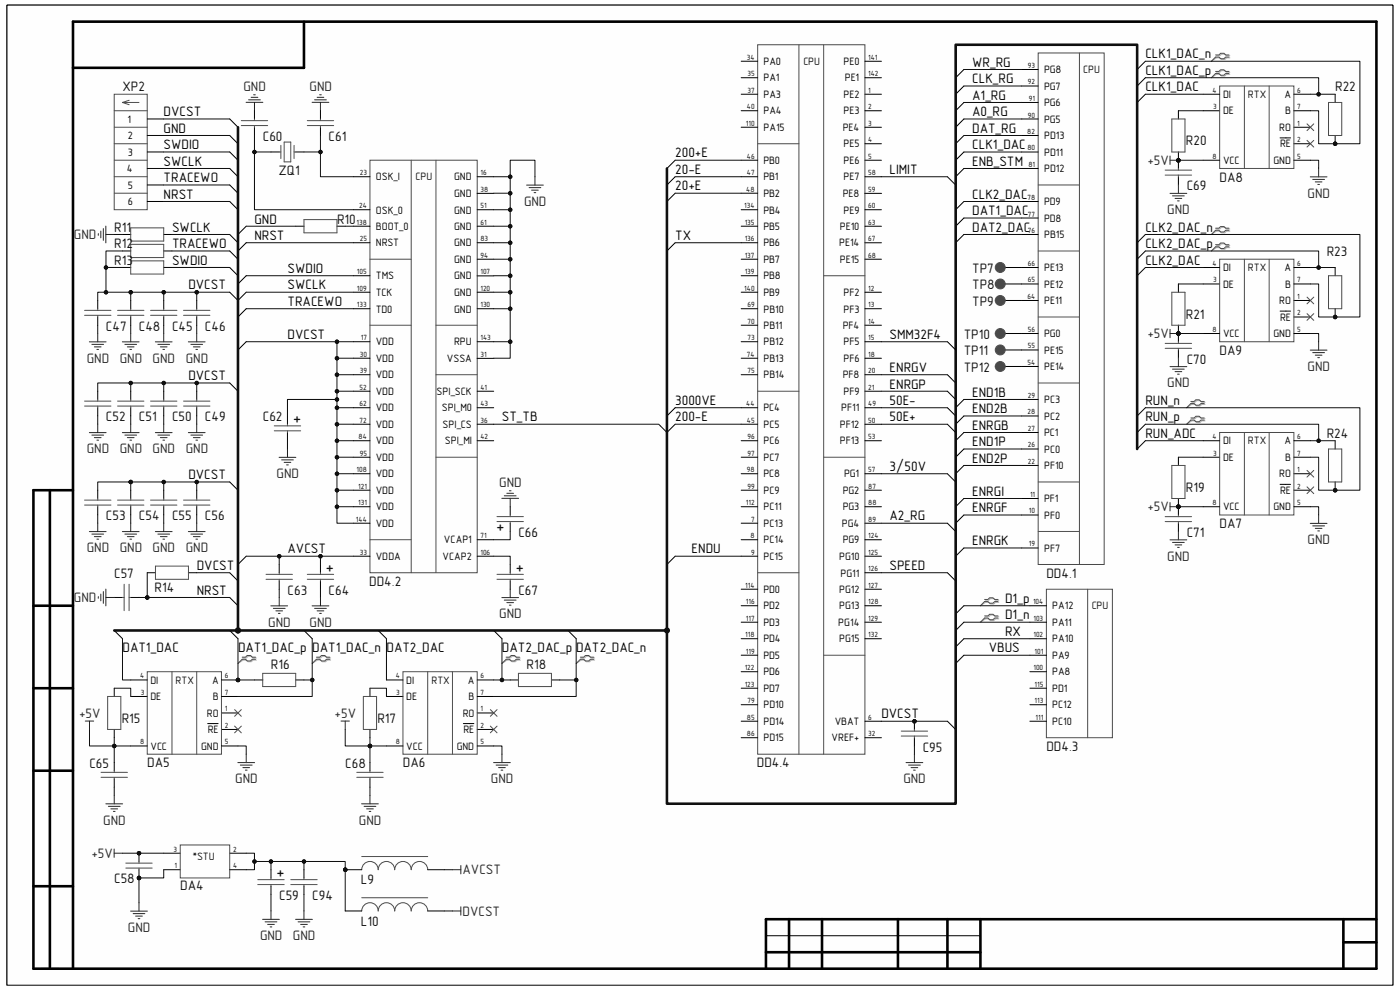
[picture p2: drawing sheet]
<svg xmlns="http://www.w3.org/2000/svg" width="297mm" height="210mm" viewBox="0 0 297 210" stroke-linecap="round" stroke-linejoin="round" font-family="sans-serif">
<defs><g id="words">
<g font-size="3.9" fill="#0e0e0e">
<text x="62.1" y="88.1" transform="rotate(90 62.1 88.1)">+</text>
<text x="107.1" y="112.9" transform="rotate(-90 107.1 112.9)">+</text>
<text x="69.1" y="119.5" transform="rotate(90 69.1 119.5)">+</text>
<text x="109.3" y="119.5" transform="rotate(90 109.3 119.5)">+</text>
<text x="58.6" y="184.3" transform="rotate(90 58.6 184.3)">+</text>
</g>
<g font-size="2.9">
<text x="206.2" y="17.7">CLK_RG</text>
<text x="206.2" y="14.1">WR_RG</text>
<text x="243" y="15.9">CLK1_DAC_p</text>
<text x="243" y="12.4">CLK1_DAC_n</text>
<text x="206.2" y="21.2">A1_RG</text>
<text x="243" y="19.4">CLK1_DAC</text>
<text x="34.7" y="24.6">DVCST</text>
<text x="34.7" y="28.2">GND</text>
<text x="206.2" y="24.6">A0_RG</text>
<text x="206.2" y="28.2">DAT_RG</text>
<text x="34.7" y="31.7">SWDIO</text>
<text x="34.7" y="35.1">SWCLK</text>
<text x="143.3" y="33.4">200+E</text>
<text x="206.2" y="35.1">ENB_STM</text>
<text x="206.2" y="31.7">CLK1_DAC</text>
<text x="34.7" y="38.7">TRACEWO</text>
<text x="143.3" y="36.9">20-E</text>
<text x="143.3" y="40.4">20+E</text>
<text x="188.7" y="36.9">LIMIT</text>
<text x="34.7" y="42.2">NRST</text>
<text x="54" y="47.4">GND</text>
<text x="206.2" y="45.6">DAT1_DAC</text>
<text x="206.2" y="42.2">CLK2_DAC</text>
<text x="36.5" y="49.1">SWCLK</text>
<text x="36.5" y="52.7">TRACEWO</text>
<text x="54" y="50.9">NRST</text>
<text x="143.3" y="50.9">TX</text>
<text x="206.2" y="49.1">DAT2_DAC</text>
<text x="243" y="52.7">CLK2_DAC_p</text>
<text x="243" y="49.1">CLK2_DAC_n</text>
<text x="36.5" y="56.1">SWDIO</text>
<text x="61" y="57.9">SWDIO</text>
<text x="243" y="56.1">CLK2_DAC</text>
<text x="40" y="61.4">DVCST</text>
<text x="61" y="61.4">SWCLK</text>
<text x="61" y="64.9">TRACEWO</text>
<text x="61" y="71.9">DVCST</text>
<text x="188.7" y="71.9">SMM32F4</text>
<text x="40" y="80.6">DVCST</text>
<text x="188.7" y="82.4">ENRGP</text>
<text x="188.7" y="78.9">ENRGV</text>
<text x="106.5" y="89.4">ST_TB</text>
<text x="143.3" y="85.9">3000VE</text>
<text x="143.3" y="89.4">200-E</text>
<text x="188.7" y="85.9">50E-</text>
<text x="188.7" y="89.4">50E+</text>
<text x="206.2" y="84.2">END1B</text>
<text x="206.2" y="87.7">END2B</text>
<text x="243" y="89.4">RUN_p</text>
<text x="243" y="85.9">RUN_n</text>
<text x="206.2" y="94.7">END1P</text>
<text x="206.2" y="91.1">ENRGB</text>
<text x="243" y="92.9">RUN_ADC</text>
<text x="40" y="101.6">DVCST</text>
<text x="188.7" y="99.9">3/50V</text>
<text x="206.2" y="98.2">END2P</text>
<text x="206.2" y="105.2">ENRGI</text>
<text x="188.7" y="110.4">A2_RG</text>
<text x="206.2" y="108.7">ENRGF</text>
<text x="61" y="117.4">AVCST</text>
<text x="146.7" y="117.4">ENDU</text>
<text x="206.2" y="115.7">ENRGK</text>
<text x="41.7" y="120.9">DVCST</text>
<text x="188.7" y="120.9">SPEED</text>
<text x="41.7" y="126.2">NRST</text>
<text x="213.2" y="127.9">D1_p</text>
<text x="213.2" y="131.4">D1_n</text>
<text x="213.2" y="134.9">RX</text>
<text x="26" y="138.4">DAT1_DAC</text>
<text x="50.5" y="138.4">DAT1_DAC_p</text>
<text x="66.3" y="138.4">DAT1_DAC_n</text>
<text x="82" y="138.4">DAT2_DAC</text>
<text x="106.5" y="138.4">DAT2_DAC_p DAT2_DAC_n</text>
<text x="209.8" y="138.4">VBUS</text>
<text x="187" y="152.4">DVCST</text>
</g>
<g font-size="2.9" fill="#0e0e0e">
<text x="26" y="19.4">XP2</text>
<text x="283.3" y="19.4">R22</text>
<text x="55.8" y="29.9">C60</text>
<text x="69.7" y="29.9">C61</text>
<text x="251.6" y="30.9">R20</text>
<text x="59.1" y="37.1">ZQ1</text>
<text x="251.8" y="40.4">C69</text>
<text x="258.7" y="38.5">DA8</text>
<text x="71.5" y="47.4">R10</text>
<text x="24.2" y="49.1">R11</text>
<text x="24.2" y="52.7">R12</text>
<text x="24.2" y="56.1">R13</text>
<text x="206.2" y="57.9">TP7</text>
<text x="281.5" y="54.4">R23</text>
<text x="206.2" y="64.9">TP9</text>
<text x="206.2" y="61.4">TP8</text>
<text x="22.5" y="70.1">C47</text>
<text x="29.5" y="70.1">C48</text>
<text x="36.5" y="70.1">C45</text>
<text x="43.5" y="70.1">C46</text>
<text x="204.5" y="71.9">TP10</text>
<text x="251.6" y="67.6">R21</text>
<text x="204.5" y="75.4">TP11</text>
<text x="251.8" y="77.2">C70</text>
<text x="258.7" y="75.3">DA9</text>
<text x="204.5" y="78.9">TP12</text>
<text x="22.5" y="89.4">C52</text>
<text x="29.5" y="89.4">C51</text>
<text x="36.5" y="89.4">C50</text>
<text x="43.5" y="89.4">C49</text>
<text x="55.8" y="89.4">C62</text>
<text x="281.5" y="92.9">R24</text>
<text x="251.6" y="104.4">R19</text>
<text x="22.5" y="110.4">C53</text>
<text x="29.5" y="110.4">C54</text>
<text x="36.5" y="110.4">C55</text>
<text x="43.5" y="110.4">C56</text>
<text x="110" y="113.9">C66</text>
<text x="251.8" y="113.9">C71</text>
<text x="258.7" y="112">DA7</text>
<text x="24.2" y="122.6">C57</text>
<text x="32.8" y="125.7">R14</text>
<text x="78.3" y="124.3">DD4.2</text>
<text x="222" y="122.6">DD4.1</text>
<text x="61" y="126.2">C63</text>
<text x="69.7" y="126.2">C64</text>
<text x="110" y="126.2">C67</text>
<text x="57.5" y="141.9">R16</text>
<text x="111.7" y="141.9">R18</text>
<text x="25.8" y="153.4">R15</text>
<text x="80.1" y="153.4">R17</text>
<text x="195.7" y="159.4">C95</text>
<text x="222" y="159.3">DD4.3</text>
<text x="19" y="162.9">C65</text>
<text x="31.2" y="162.8">DA5</text>
<text x="73.2" y="162.9">C68</text>
<text x="85.5" y="162.8">DA6</text>
<text x="160.6" y="162.8">DD4.4</text>
<text x="24.2" y="187.4">C58</text>
<text x="38.2" y="188.8">DA4</text>
<text x="59.2" y="190.9">C59</text>
<text x="66.3" y="190.9">C94</text>
<text x="76.5" y="187.6">L9</text>
<text x="76.5" y="196.4">L10</text>
</g>
<g font-size="2.9" fill="#262626">
<text x="51.6" y="19.3">GND</text>
<text x="65.7" y="19.3">GND</text>
<text x="243.4" y="35">+5V</text>
<text x="277.4" y="41.9">GND</text>
<text x="111.2" y="43.6">GND</text>
<text x="247.6" y="45.4">GND</text>
<text x="15.7" y="50.8">GND</text>
<text x="243.4" y="71.8">+5V</text>
<text x="18.4" y="76.9">GND</text>
<text x="25.4" y="76.9">GND</text>
<text x="32.4" y="76.9">GND</text>
<text x="39.4" y="76.9">GND</text>
<text x="247.6" y="82.2">GND</text>
<text x="277.4" y="78.7">GND</text>
<text x="18.4" y="96.1">GND</text>
<text x="25.4" y="96.1">GND</text>
<text x="32.4" y="96.1">GND</text>
<text x="39.4" y="96.1">GND</text>
<text x="58.7" y="101.4">GND</text>
<text x="105.9" y="103.3">GND</text>
<text x="243.4" y="108.5">+5V</text>
<text x="18.4" y="117.2">GND</text>
<text x="25.4" y="117.2">GND</text>
<text x="32.4" y="117.2">GND</text>
<text x="39.4" y="117.2">GND</text>
<text x="247.6" y="118.9">GND</text>
<text x="277.4" y="115.4">GND</text>
<text x="15.7" y="127.8">GND</text>
<text x="105.9" y="131.1">GND</text>
<text x="56.9" y="132.9">GND</text>
<text x="65.7" y="132.9">GND</text>
<text x="16.8" y="152.4">+5V</text>
<text x="71" y="152.4">+5V</text>
<text x="49.9" y="166.2">GND</text>
<text x="104.1" y="166.2">GND</text>
<text x="191.6" y="166.2">GND</text>
<text x="21.9" y="174.9">GND</text>
<text x="76.2" y="174.9">GND</text>
<text x="19.4" y="182">+5V</text>
<text x="98.1" y="185.5">AVCST</text>
<text x="27.1" y="197.7">GND</text>
<text x="98.1" y="194.3">DVCST</text>
<text x="55.2" y="199.4">GND</text>
<text x="62.1" y="199.4">GND</text>
</g>
<g font-size="2.3">
<text x="162" y="13.8">PA0</text>
<text x="162" y="17.3">PA1</text>
<text x="178.9" y="13.8">PE0</text>
<text x="179.2" y="17.3">PE1</text>
<text x="221.5" y="15.5">PG8</text>
<text x="162" y="20.8">PA3</text>
<text x="178.9" y="20.8">PE2</text>
<text x="221.5" y="22.5">PG6</text>
<text x="221.5" y="19">PG7</text>
<text x="259.5" y="20.8">DI</text>
<text x="272.5" y="20.8">A</text>
<text x="27.1" y="26">1</text>
<text x="27.1" y="29.5">2</text>
<text x="162" y="24.3">PA4</text>
<text x="162" y="27.8">PA15</text>
<text x="178.8" y="27.8">PE4</text>
<text x="178.9" y="24.3">PE3</text>
<text x="221.5" y="29.5">PD13</text>
<text x="221.5" y="26">PG5</text>
<text x="259.5" y="24.3">DE</text>
<text x="271.4" y="27.8">RO</text>
<text x="272.7" y="24.3">B</text>
<text x="27.1" y="33">3</text>
<text x="162" y="34.8">PB0</text>
<text x="178.9" y="31.3">PE5</text>
<text x="178.9" y="34.8">PE6</text>
<text x="221.5" y="33">PD11</text>
<text x="259.5" y="34.8">VCC</text>
<text x="270.2" y="34.8">GND</text>
<text x="271.6" y="31.3">RE</text>
<text x="26.9" y="36.5">4</text>
<text x="27.1" y="40">5</text>
<text x="79.7" y="38.3">OSK_I</text>
<text x="96.4" y="38.3">GND</text>
<text x="96.4" y="41.8">GND</text>
<text x="162" y="38.3">PB1</text>
<text x="162" y="41.8">PB2</text>
<text x="178.8" y="41.8">PE8</text>
<text x="178.9" y="38.3">PE7</text>
<text x="221.5" y="36.5">PD12</text>
<text x="27.1" y="43.5">6</text>
<text x="79.7" y="45.3">OSK_0</text>
<text x="96.4" y="45.3">GND</text>
<text x="162" y="45.3">PB4</text>
<text x="178.9" y="45.3">PE9</text>
<text x="221.5" y="47">PD8</text>
<text x="221.5" y="43.5">PD9</text>
<text x="79.7" y="52.3">NRST</text>
<text x="79.7" y="48.8">BOOT_0</text>
<text x="96.4" y="48.8">GND</text>
<text x="96.4" y="52.3">GND</text>
<text x="162" y="48.8">PB5</text>
<text x="162" y="52.3">PB6</text>
<text x="178" y="52.3">PE14</text>
<text x="178.1" y="48.8">PE10</text>
<text x="221.5" y="50.5">PB15</text>
<text x="79.7" y="59.3">TMS</text>
<text x="96.4" y="55.8">GND</text>
<text x="96.4" y="59.3">GND</text>
<text x="162" y="55.8">PB7</text>
<text x="162" y="59.3">PB8</text>
<text x="178.1" y="55.8">PE15</text>
<text x="221.5" y="57.5">PE13</text>
<text x="259.5" y="57.5">DI</text>
<text x="272.5" y="57.5">A</text>
<text x="79.7" y="62.8">TCK</text>
<text x="96.4" y="62.8">GND</text>
<text x="162" y="62.8">PB9</text>
<text x="178.9" y="62.8">PF2</text>
<text x="221.5" y="64.5">PE11</text>
<text x="221.5" y="61">PE12</text>
<text x="259.5" y="61">DE</text>
<text x="271.4" y="64.5">RO</text>
<text x="272.7" y="61">B</text>
<text x="79.7" y="66.3">TD0</text>
<text x="96.4" y="66.3">GND</text>
<text x="162" y="66.3">PB10</text>
<text x="162" y="69.8">PB11</text>
<text x="178.8" y="69.8">PF4</text>
<text x="178.9" y="66.3">PF3</text>
<text x="221.5" y="71.5">PG0</text>
<text x="259.5" y="71.5">VCC</text>
<text x="270.2" y="71.5">GND</text>
<text x="271.6" y="68">RE</text>
<text x="79.7" y="73.3">VDD</text>
<text x="79.7" y="76.8">VDD</text>
<text x="94.8" y="76.8">VSSA</text>
<text x="96.4" y="73.3">RPU</text>
<text x="162" y="73.3">PB12</text>
<text x="162" y="76.8">PB13</text>
<text x="178.9" y="73.3">PF5</text>
<text x="178.9" y="76.8">PF6</text>
<text x="221.5" y="75">PE15</text>
<text x="79.7" y="80.3">VDD</text>
<text x="79.7" y="83.8">VDD</text>
<text x="92.6" y="83.8">SPI_SCK</text>
<text x="162" y="80.3">PB14</text>
<text x="178.8" y="80.3">PF8</text>
<text x="178.9" y="83.8">PF9</text>
<text x="221.5" y="78.5">PE14</text>
<text x="79.7" y="87.3">VDD</text>
<text x="93.7" y="87.3">SPI_M0</text>
<text x="162" y="87.3">PC4</text>
<text x="178.5" y="87.3">PF11</text>
<text x="221.5" y="89">PC2</text>
<text x="221.5" y="85.5">PC3</text>
<text x="79.7" y="90.8">VDD</text>
<text x="79.7" y="94.3">VDD</text>
<text x="93.9" y="90.8">SPI_CS</text>
<text x="94.4" y="94.3">SPI_MI</text>
<text x="162" y="90.8">PC5</text>
<text x="162" y="94.3">PC6</text>
<text x="178.1" y="90.8">PF12</text>
<text x="178.1" y="94.3">PF13</text>
<text x="221.5" y="92.5">PC1</text>
<text x="259.5" y="94.3">DI</text>
<text x="272.5" y="94.3">A</text>
<text x="79.7" y="97.8">VDD</text>
<text x="79.7" y="101.3">VDD</text>
<text x="162" y="97.8">PC7</text>
<text x="162" y="101.3">PC8</text>
<text x="179.1" y="101.3">PG1</text>
<text x="221.5" y="99.5">PF10</text>
<text x="221.5" y="96">PC0</text>
<text x="259.5" y="97.8">DE</text>
<text x="271.4" y="101.3">RO</text>
<text x="272.7" y="97.8">B</text>
<text x="79.7" y="104.8">VDD</text>
<text x="162" y="104.8">PC9</text>
<text x="178.8" y="104.8">PG2</text>
<text x="221.5" y="106.5">PF1</text>
<text x="271.6" y="104.8">RE</text>
<text x="79.7" y="108.3">VDD</text>
<text x="79.7" y="111.8">VDD</text>
<text x="162" y="111.8">PC13</text>
<text x="162" y="108.3">PC11</text>
<text x="178.6" y="111.8">PG4</text>
<text x="178.8" y="108.3">PG3</text>
<text x="221.5" y="110">PF0</text>
<text x="259.5" y="108.3">VCC</text>
<text x="270.2" y="108.3">GND</text>
<text x="79.7" y="118.8">VDDA</text>
<text x="93.9" y="118.8">VCAP2</text>
<text x="94.2" y="115.3">VCAP1</text>
<text x="162" y="115.3">PC14</text>
<text x="162" y="118.8">PC15</text>
<text x="178" y="118.8">PG10</text>
<text x="178.8" y="115.3">PG9</text>
<text x="221.5" y="117.1">PF7</text>
<text x="162" y="125.8">PD0</text>
<text x="178" y="125.8">PG12</text>
<text x="178.3" y="122.3">PG11</text>
<text x="162" y="129.3">PD2</text>
<text x="178" y="129.3">PG13</text>
<text x="223.2" y="129.3">PA12</text>
<text x="162" y="132.8">PD3</text>
<text x="162" y="136.3">PD4</text>
<text x="177.8" y="132.8">PG14</text>
<text x="178" y="136.3">PG15</text>
<text x="223.2" y="136.3">PA10</text>
<text x="223.2" y="132.8">PA11</text>
<text x="162" y="139.8">PD5</text>
<text x="162" y="143.3">PD6</text>
<text x="223.2" y="143.3">PA8</text>
<text x="223.2" y="139.8">PA9</text>
<text x="31.9" y="148.5">DE</text>
<text x="31.9" y="145">DI</text>
<text x="45" y="145">A</text>
<text x="45.1" y="148.5">B</text>
<text x="86.2" y="148.5">DE</text>
<text x="86.2" y="145">DI</text>
<text x="99.2" y="145">A</text>
<text x="99.4" y="148.5">B</text>
<text x="162" y="146.8">PD7</text>
<text x="223.2" y="146.8">PD1</text>
<text x="43.9" y="152">RO</text>
<text x="44.1" y="155.5">RE</text>
<text x="98.2" y="152">RO</text>
<text x="98.3" y="155.5">RE</text>
<text x="162" y="150.3">PD10</text>
<text x="162" y="153.8">PD14</text>
<text x="177.1" y="153.8">VBAT</text>
<text x="223.2" y="153.8">PC10</text>
<text x="223.2" y="150.3">PC12</text>
<text x="31.9" y="159">VCC</text>
<text x="42.7" y="159">GND</text>
<text x="86.2" y="159">VCC</text>
<text x="96.9" y="159">GND</text>
<text x="162" y="157.3">PD15</text>
<text x="176.4" y="157.3">VREF+</text>
</g>
<g font-size="2.3" fill="#0e0e0e">
<text x="170.4" y="13.8">CPU</text>
<text x="229.8" y="15.5">CPU</text>
<text x="264.8" y="20.8">RTX</text>
<text x="88.2" y="38.3">CPU</text>
<text x="264.8" y="57.5">RTX</text>
<text x="264.8" y="94.3">RTX</text>
<text x="231.6" y="129.3">CPU</text>
<text x="37.3" y="145">RTX</text>
<text x="91.5" y="145">RTX</text>
<text x="40.8" y="182.5">*STU</text>
</g>
<g font-size="1.6">
<text x="158.5" y="12.7">34</text>
<text x="158.6" y="16.2">35</text>
<text x="184.2" y="12.7">141</text>
<text x="184.2" y="16.2">142</text>
<text x="218.1" y="17.9">92</text>
<text x="218.1" y="14.4">93</text>
<text x="158.5" y="23.2">40</text>
<text x="158.6" y="19.7">37</text>
<text x="184.2" y="19.7">1</text>
<text x="184.2" y="23.2">2</text>
<text x="218.3" y="21.4">91</text>
<text x="257.2" y="19.7">4</text>
<text x="257.3" y="23.2">3</text>
<text x="275.2" y="19.7">6</text>
<text x="275.2" y="23.2">7</text>
<text x="158.2" y="26.7">110</text>
<text x="184.2" y="26.7">3</text>
<text x="217.9" y="28.4">82</text>
<text x="218.1" y="24.9">90</text>
<text x="275.2" y="26.7">1</text>
<text x="158.5" y="33.7">46</text>
<text x="184.2" y="30.2">4</text>
<text x="184.2" y="33.7">5</text>
<text x="218" y="31.9">80</text>
<text x="218.2" y="35.4">81</text>
<text x="257.2" y="33.7">8</text>
<text x="275.2" y="30.2">2</text>
<text x="275.2" y="33.7">5</text>
<text x="76.3" y="37.2">23</text>
<text x="101.9" y="37.2">16</text>
<text x="101.9" y="40.7">38</text>
<text x="158.3" y="40.7">48</text>
<text x="158.5" y="37.2">47</text>
<text x="184.2" y="37.2">58</text>
<text x="184.2" y="40.7">59</text>
<text x="75.6" y="47.7">138</text>
<text x="76.2" y="44.2">24</text>
<text x="101.9" y="44.2">51</text>
<text x="101.9" y="47.7">61</text>
<text x="157.9" y="44.2">134</text>
<text x="158" y="47.7">135</text>
<text x="184.2" y="44.2">60</text>
<text x="184.2" y="47.7">63</text>
<text x="218" y="42.4">78</text>
<text x="218.1" y="45.9">77</text>
<text x="76.3" y="51.2">25</text>
<text x="101.9" y="51.2">83</text>
<text x="158" y="51.2">136</text>
<text x="184.2" y="51.2">67</text>
<text x="218.1" y="49.4">76</text>
<text x="75.7" y="58.2">105</text>
<text x="101.9" y="54.7">94</text>
<text x="101.9" y="58.2">107</text>
<text x="158" y="54.7">137</text>
<text x="158" y="58.2">139</text>
<text x="184.2" y="54.7">68</text>
<text x="218.1" y="59.9">65</text>
<text x="218.1" y="56.4">66</text>
<text x="257.2" y="56.4">4</text>
<text x="257.3" y="59.9">3</text>
<text x="275.2" y="56.4">6</text>
<text x="275.2" y="59.9">7</text>
<text x="75.7" y="61.7">109</text>
<text x="75.7" y="65.2">133</text>
<text x="101.9" y="61.7">120</text>
<text x="101.9" y="65.2">130</text>
<text x="157.9" y="61.7">140</text>
<text x="158.6" y="65.2">69</text>
<text x="184.2" y="61.7">12</text>
<text x="184.2" y="65.2">13</text>
<text x="218" y="63.4">64</text>
<text x="275.2" y="63.4">1</text>
<text x="158.6" y="68.7">70</text>
<text x="184.2" y="68.7">14</text>
<text x="218.1" y="70.4">56</text>
<text x="257.2" y="70.4">8</text>
<text x="275.2" y="66.9">2</text>
<text x="275.2" y="70.4">5</text>
<text x="76.3" y="75.6">30</text>
<text x="76.5" y="72.2">17</text>
<text x="101.9" y="75.6">31</text>
<text x="101.9" y="72.2">143</text>
<text x="158.5" y="75.6">74</text>
<text x="158.6" y="72.2">73</text>
<text x="184.2" y="72.2">15</text>
<text x="184.2" y="75.6">18</text>
<text x="218" y="77.4">54</text>
<text x="218.1" y="73.9">55</text>
<text x="76.3" y="82.7">52</text>
<text x="76.3" y="79.2">39</text>
<text x="101.9" y="82.7">41</text>
<text x="158.6" y="79.2">75</text>
<text x="184.2" y="79.2">20</text>
<text x="184.2" y="82.7">21</text>
<text x="76.3" y="86.1">62</text>
<text x="76.3" y="89.7">72</text>
<text x="101.9" y="89.7">36</text>
<text x="101.9" y="86.1">43</text>
<text x="158.3" y="86.1">44</text>
<text x="158.5" y="89.7">45</text>
<text x="184.2" y="86.1">49</text>
<text x="184.2" y="89.7">50</text>
<text x="218" y="87.9">28</text>
<text x="218.1" y="84.4">29</text>
<text x="76.1" y="93.2">84</text>
<text x="101.9" y="93.2">42</text>
<text x="158.6" y="93.2">96</text>
<text x="184.2" y="93.2">53</text>
<text x="218.1" y="94.9">26</text>
<text x="218.1" y="91.4">27</text>
<text x="257.2" y="93.2">4</text>
<text x="275.2" y="93.2">6</text>
<text x="75.6" y="100.2">108</text>
<text x="76.3" y="96.7">95</text>
<text x="158.5" y="100.2">98</text>
<text x="158.6" y="96.7">97</text>
<text x="184.2" y="100.2">57</text>
<text x="218.1" y="98.4">22</text>
<text x="257.3" y="96.7">3</text>
<text x="275.2" y="100.2">1</text>
<text x="275.2" y="96.7">7</text>
<text x="76" y="103.7">121</text>
<text x="76" y="107.2">131</text>
<text x="158.2" y="107.2">112</text>
<text x="158.6" y="103.7">99</text>
<text x="184.2" y="103.7">87</text>
<text x="184.2" y="107.2">88</text>
<text x="218.5" y="105.4">11</text>
<text x="257.2" y="107.2">8</text>
<text x="275.2" y="103.7">2</text>
<text x="275.2" y="107.2">5</text>
<text x="75.5" y="110.7">144</text>
<text x="159.3" y="110.7">7</text>
<text x="184.2" y="110.7">89</text>
<text x="218.3" y="108.9">10</text>
<text x="76.3" y="117.7">33</text>
<text x="101.9" y="114.2">71</text>
<text x="101.9" y="117.7">106</text>
<text x="159.2" y="114.2">8</text>
<text x="159.3" y="117.7">9</text>
<text x="184.2" y="114.2">124</text>
<text x="184.2" y="117.7">125</text>
<text x="218.3" y="115.9">19</text>
<text x="158.1" y="124.7">114</text>
<text x="184.2" y="121.2">126</text>
<text x="184.2" y="124.7">127</text>
<text x="158.2" y="128.2">116</text>
<text x="158.2" y="131.7">117</text>
<text x="184.2" y="128.2">128</text>
<text x="184.2" y="131.7">129</text>
<text x="219.2" y="128.2">104</text>
<text x="219.2" y="131.7">103</text>
<text x="158.1" y="135.2">118</text>
<text x="184.2" y="135.2">132</text>
<text x="219.2" y="135.2">102</text>
<text x="29.7" y="143.9">4</text>
<text x="47.7" y="143.9">6</text>
<text x="84" y="143.9">4</text>
<text x="101.9" y="143.9">6</text>
<text x="158" y="142.2">122</text>
<text x="158.2" y="138.7">119</text>
<text x="219.2" y="142.2">100</text>
<text x="219.5" y="138.7">101</text>
<text x="29.8" y="147.4">3</text>
<text x="47.7" y="147.4">7</text>
<text x="84.1" y="147.4">3</text>
<text x="101.9" y="147.4">7</text>
<text x="158" y="145.7">123</text>
<text x="158.6" y="149.2">79</text>
<text x="219.5" y="149.2">113</text>
<text x="219.5" y="145.7">115</text>
<text x="47.7" y="154.4">2</text>
<text x="47.7" y="150.9">1</text>
<text x="101.9" y="154.4">2</text>
<text x="101.9" y="150.9">1</text>
<text x="158.5" y="152.7">85</text>
<text x="184.2" y="152.7">6</text>
<text x="219.7" y="152.7">111</text>
<text x="29.7" y="157.9">8</text>
<text x="47.7" y="157.9">5</text>
<text x="84" y="157.9">8</text>
<text x="101.9" y="157.9">5</text>
<text x="158.5" y="156.2">86</text>
<text x="184.2" y="156.2">32</text>
<text x="36.8" y="180.7">3</text>
<text x="37" y="184.2">1</text>
<text x="49.4" y="180.7">2</text>
<text x="49.4" y="184.2">4</text>
</g>
<text font-size=".3" x="8.5" y="205.6">ALTIUM GOSTBOM2.0 KEV</text>
</g></defs>
<path d="M1.5 1.1h294v207.9h-294z" fill-rule="evenodd" fill="#fefefe"/>
<path d="M1.5 1.1h294v207.9h-294z" fill="none" stroke="#000" stroke-width=".21"/>
<path d="M1.5 1.1h294v207.9h-294z" fill-rule="evenodd" fill="#fefefe"/>
<g fill="none" stroke="#000" stroke-width=".21">
<path d="M1.5 1.1h294v207.9h-294zM216.7 18.2h3.5M216.7 14.7h3.5M75 37.5h3.5M101.2 37.5h3.5M216.7 32.2h3.5M216.7 35.7h3.5M216.7 28.7h3.5M216.7 25.2h3.5M216.7 21.7h3.5M75 44.5h3.5M75 51.5h3.5"/>
<path d="M75 48h3.5M75 58.5h3.5M101.2 41h3.6M101.2 58.5h3.6M101.2 44.5h3.5M101.2 51.5h3.5M101.2 48h3.5M101.2 55h3.5M216.7 56.7h3.5M216.7 49.7h3.5M216.7 46.2h3.5M216.7 42.7h3.5"/>
<path d="M75 72.5h3.5M75 76h3.5M75 79.5h3.5M75 62h3.5M75 65.5h3.5M101.2 76h3.6M101.2 72.5h3.5M101.2 62h3.5M101.2 65.5h3.5M216.7 77.7h3.5M216.7 74.2h3.5M216.7 70.7h3.5"/>
<path d="M216.7 63.7h3.5M216.7 60.2h3.5M75 83h3.5M75 90h3.5M75 93.5h3.5M75 86.5h3.5M75 97h3.5M101.2 90h3.5M101.2 83h3.5M101.2 93.5h3.5M101.2 86.5h3.5M216.7 98.7h3.5"/>
<path d="M216.7 95.2h3.5M216.7 91.7h3.5M216.7 88.2h3.5M216.7 84.7h3.5M75 118h3.5M75 100.5h3.5M75 104h3.5M75 107.5h3.5M75 111h3.5M101.2 118h3.5M101.2 114.5h3.5M216.7 109.3h3.5"/>
<path d="M216.7 105.7h3.5M216.7 116.2h3.5M218.5 139h3.5M218.5 135.5h3.5M218.5 132h3.5M218.5 128.5h3.5M218.5 142.5h3.5M218.5 153h3.5M218.5 149.5h3.5M218.5 146h3.5M162.5 198.5h45.5"/>
</g>
<g fill="none" stroke="#000" stroke-width=".55">
<path d="M64.5 4.6v9.8h-49M10.6 104v101.5M15.5 104h-8.4v101.5h284.9v-200.9h-276.5v200.9M7.1 128.5h8.4M7.1 146h8.4M7.1 163.5h8.4M7.1 188h8.4M167.4 195v10.5M174.4 195v10.5M190.5 195v10.5M201 195v10.5M208 195v10.5"/>
<path d="M285 195v10.5M285 199.9h7M292 195h-129.5v10.5M162.5 202h45.5"/>
</g>
<g fill="none" stroke="#4c4c4c" stroke-width=".21">
<path d="M220.2 11.2h14.1v108.6h-14.1zM229 11.2v108.6M78.5 34h22.7v87.5h-22.7zM87.2 34v87.5M92.5 34v87.5M220.2 39.2h8.8M78.5 55h8.7M220.2 53.2h8.8M78.5 69h8.7M92.5 69h8.7M92.5 79.5h8.7M220.2 67.2h8.8"/>
<path d="M92.5 97h8.7M220.2 81.2h8.8M78.5 114.5h8.7M220.2 102.2h8.8M220.2 112.7h8.8M222 125h14v31.5h-14zM230.7 125v31.5"/>
</g>
<circle cx="50.5" cy="144.3" r=".36" fill="#0e0e0e"/>
<circle cx="50.5" cy="144.3" r=".36" fill="none" stroke="#0e0e0e" stroke-width=".21"/>
<path d="M27.7 147.7h3.5M27.7 144.2h3.5M44.1 153.5h2.2M47 154.7h3.5M47 151.2h3.5M47 144.2h3.5M47 158.2h3.5" fill="none" stroke="#000" stroke-width=".21"/>
<path d="M31.2 142.5h15.8v17.5h-15.8z" fill="none" stroke="#4c4c4c" stroke-width=".21"/>
<circle cx="50.5" cy="144.3" r=".36" fill="#0e0e0e"/>
<circle cx="50.5" cy="144.3" r=".36" fill="none" stroke="#0e0e0e" stroke-width=".21"/>
<g fill="none" stroke="#000" stroke-width=".21">
<path d="M255.2 20h3.6M274.5 20h3.5M255.2 23.5h3.6M255.2 34h3.6M271.6 29.3h2.2M274.5 23.5h3.5M274.5 30.5h3.5M274.5 27h3.5M274.5 34h3.5M24.2 146v1.7M24.2 154.7v1.8M27.7 158.2h3.5"/>
<path d="M47 147.7h3.5M24.2 161.7v1.8M24.2 165.2v1.8"/>
</g>
<g fill="none" stroke="#4c4c4c" stroke-width=".21">
<path d="M258.8 18.2h15.7v17.5h-15.7zM264 18.2v17.5M269.3 18.2v17.5M22.8 147.7h2.8v7h-2.8zM36.5 142.5v17.5M41.7 142.5v17.5M49.8 150.5l1.4 1.5M49.8 154l1.4 1.5M51.2 150.5l-1.4 1.5M51.2 154l-1.4 1.5M21.4 164.9h5.6M21.4 163.8h5.6"/>
<path d="M24.2 163.5v.3M24.2 164.9v.3"/>
</g>
<path d="M52.2 160v1.8M22.5 170.5h3.5M23 171.1h2.5M23.5 171.6h1.4M24.1 172.1h.3M24.2 168.7v1.8M50.5 161.8h3.5M51 162.3h2.5M51.5 162.8h1.4M52.1 163.4h.3" fill="none" stroke="#262626" stroke-width=".21"/>
<circle cx="250" cy="34" r=".36" fill="#0e0e0e"/>
<circle cx="250" cy="34" r=".36" fill="none" stroke="#0e0e0e" stroke-width=".21"/>
<path d="M250 34v1.7M250 37.5v1.7" fill="none" stroke="#000" stroke-width=".21"/>
<circle cx="250" cy="34" r=".36" fill="#0e0e0e"/>
<circle cx="250" cy="34" r=".36" fill="none" stroke="#0e0e0e" stroke-width=".21"/>
<path d="M247.2 37.1h5.6M247.2 36.1h5.6M250 35.7v.4M250 37.1v.4" fill="none" stroke="#4c4c4c" stroke-width=".21"/>
<circle cx="250" cy="34" r=".36" fill="#0e0e0e"/>
<circle cx="250" cy="34" r=".36" fill="none" stroke="#0e0e0e" stroke-width=".21"/>
<path d="M250 32.2v1.8" fill="none" stroke="#000" stroke-width=".21"/>
<circle cx="250" cy="34" r=".36" fill="#0e0e0e"/>
<circle cx="250" cy="34" r=".36" fill="none" stroke="#0e0e0e" stroke-width=".21"/>
<path d="M250 23.5v1.7M255.2 56.7h3.6M274.5 56.7h3.5M255.2 60.2h3.6M255.2 70.7h3.6M271.6 66h2.2M274.5 60.2h3.5M274.5 67.2h3.5M274.5 63.7h3.5M274.5 70.7h3.5" fill="none" stroke="#000" stroke-width=".21"/>
<path d="M248.6 25.2h2.8v7h-2.8zM277.3 26.3l1.4 1.4M277.3 29.8l1.4 1.4M278.7 26.3l-1.4 1.4M278.7 29.8l-1.4 1.4M258.8 55h15.7v17.5h-15.7zM264 55v17.5M269.3 55v17.5" fill="none" stroke="#4c4c4c" stroke-width=".21"/>
<path d="M250 39.2v1.8M278 37.5h3.5M278.5 38.1h2.5M279 38.6h1.5M279.6 39.1h.3M279.7 35.7v1.8M248.2 41h3.6M248.8 41.6h2.4M249.3 42.1h1.4M249.8 42.6h.4" fill="none" stroke="#262626" stroke-width=".21"/>
<circle cx="250" cy="70.8" r=".36" fill="#0e0e0e"/>
<circle cx="250" cy="70.8" r=".36" fill="none" stroke="#0e0e0e" stroke-width=".21"/>
<path d="M250 70.7v1.8M250 74.2v1.8" fill="none" stroke="#000" stroke-width=".21"/>
<circle cx="250" cy="70.8" r=".36" fill="#0e0e0e"/>
<circle cx="250" cy="70.8" r=".36" fill="none" stroke="#0e0e0e" stroke-width=".21"/>
<path d="M247.2 73.9h5.6M247.2 72.8h5.6M250 72.5v.3M250 73.9v.3" fill="none" stroke="#4c4c4c" stroke-width=".21"/>
<circle cx="250" cy="70.8" r=".36" fill="#0e0e0e"/>
<circle cx="250" cy="70.8" r=".36" fill="none" stroke="#0e0e0e" stroke-width=".21"/>
<path d="M250 69v1.7" fill="none" stroke="#000" stroke-width=".21"/>
<circle cx="250" cy="70.8" r=".36" fill="#0e0e0e"/>
<circle cx="250" cy="70.8" r=".36" fill="none" stroke="#0e0e0e" stroke-width=".21"/>
<path d="M26 49.7h1.7M26 53.2h1.7M26 56.7h1.7M34.7 49.7h1.8M34.7 53.2h1.8M34.7 56.7h1.8M250 60.2v1.8M31.2 121.5h1.8M40 121.5h1.7M73.2 193.3h3.5M90.7 193.3h3.5" fill="none" stroke="#000" stroke-width=".21"/>
<path d="M27.7 48.3h7v2.8h-7zM27.7 51.8h7v2.8h-7zM27.7 55.3h7v2.8h-7zM248.6 62h2.8v7h-2.8zM33 120.1h7v2.8h-7zM76.7 193.3a1.75 1.75 0 0 1 1.8-1.8 1.75 1.75 0 0 1 1.7 1.8 1.75 1.75 0 0 1 1.8-1.8 1.75 1.75 0 0 1 1.7 1.8 1.75 1.75 0 0 1 1.8-1.8 1.75 1.75 0 0 1 1.7 1.8 1.75 1.75 0 0 1 1.8-1.8 1.75 1.75 0 0 1 1.7 1.8M76.7 190.4h14" fill="none" stroke="#4c4c4c" stroke-width=".21"/>
<circle cx="29.5" cy="181" r=".36" fill="#0e0e0e"/>
<circle cx="29.5" cy="181" r=".36" fill="none" stroke="#0e0e0e" stroke-width=".21"/>
<circle cx="29.5" cy="186.3" r=".36" fill="#0e0e0e"/>
<circle cx="29.5" cy="186.3" r=".36" fill="none" stroke="#0e0e0e" stroke-width=".21"/>
<path d="M29.5 181v1.8" fill="none" stroke="#000" stroke-width=".21"/>
<circle cx="29.5" cy="181" r=".36" fill="#0e0e0e"/>
<circle cx="29.5" cy="181" r=".36" fill="none" stroke="#0e0e0e" stroke-width=".21"/>
<path d="M29.5 184.5v1.7" fill="none" stroke="#000" stroke-width=".21"/>
<circle cx="29.5" cy="186.3" r=".36" fill="#0e0e0e"/>
<circle cx="29.5" cy="186.3" r=".36" fill="none" stroke="#0e0e0e" stroke-width=".21"/>
<path d="M38.2 179.2h10.5v7h-10.5zM26.7 183.1h5.6M26.7 184.1h5.6M29.5 182.8v.3M29.5 184.1v.4" fill="none" stroke="#4c4c4c" stroke-width=".21"/>
<path d="M34.7 181h3.5M34.7 184.5h3.5M48.7 181h3.5M48.7 184.5h3.5" fill="none" stroke="#000" stroke-width=".21"/>
<g fill="none" stroke="#262626" stroke-width=".21">
<path d="M24.2 180.1v1.8M24.2 181h1.8M27.7 193.3h3.6M28.2 193.8h2.5M28.8 194.3h1.4M29.3 194.9h.4M29.5 191.5v1.8M55.7 195h3.6M56.2 195.6h2.5M56.8 196.1h1.4M57.3 196.6h.4M57.5 193.3v1.7"/>
<path d="M62.7 195h3.6M63.2 195.6h2.5M63.8 196.1h1.4M64.3 196.6h.4M64.5 193.3v1.7"/>
</g>
<circle cx="73.2" cy="184.5" r=".36" fill="#0e0e0e"/>
<circle cx="73.2" cy="184.5" r=".36" fill="none" stroke="#0e0e0e" stroke-width=".21"/>
<path d="M76.7 184.5a1.75 1.75 0 0 1 1.8-1.8 1.75 1.75 0 0 1 1.7 1.8 1.75 1.75 0 0 1 1.8-1.8 1.75 1.75 0 0 1 1.7 1.8 1.75 1.75 0 0 1 1.8-1.8 1.75 1.75 0 0 1 1.7 1.8 1.75 1.75 0 0 1 1.8-1.8 1.75 1.75 0 0 1 1.7 1.8" fill="none" stroke="#4c4c4c" stroke-width=".21"/>
<path d="M73.2 184.5h3.5" fill="none" stroke="#000" stroke-width=".21"/>
<circle cx="73.2" cy="184.5" r=".36" fill="#0e0e0e"/>
<circle cx="73.2" cy="184.5" r=".36" fill="none" stroke="#0e0e0e" stroke-width=".21"/>
<g fill="none" stroke="#000" stroke-width=".21">
<path d="M204.5 14.7l-1.8 1.8M204.5 18.2l-1.8 1.8M243 20l-1.8 1.7M243 13l-1.8 1.7M243 16.5l-1.8 1.7M31.2 32.2h3.5M31.2 25.2h3.5M31.2 28.7h3.5M31.2 35.7h3.5M31.2 39.2h3.5M48.7 25.2l1.8 1.8M48.7 28.7l1.8 1.8"/>
<path d="M48.7 32.2l1.8 1.8M48.7 35.7l1.8 1.8M48.7 39.2l1.8 1.8M57.5 32.2h1.7M62.7 32.2h1.8M204.5 21.7l-1.8 1.8M204.5 25.2l-1.8 1.8M204.5 28.7l-1.8 1.8M204.5 32.2l-1.8 1.8M204.5 35.7l-1.8 1.8M31.2 42.7h3.5M48.7 42.7l1.8 1.8"/>
<path d="M48.7 49.7l1.8 1.8M48.7 53.2l1.8 1.8M48.7 56.7l1.8 1.8M52.2 51.5l-1.7 1.7M52.2 58.5l-1.7 1.7M52.2 48l-1.7 1.7M62.7 48h1.8M71.5 48h1.7M204.5 42.7l-1.8 1.8M20.7 63.7v1.8M20.7 67.2v1.8M27.7 63.7v1.8"/>
<path d="M27.7 67.2v1.8M34.7 63.7v1.8M34.7 67.2v1.8M41.7 63.7v1.8M41.7 67.2v1.8M48.7 62l1.8 1.7 1.7-1.7M52.2 65.5l-1.7 1.7M52.2 72.5l-1.7 1.7M20.7 83v1.7M20.7 86.5v1.7M27.7 83v1.7M27.7 86.5v1.7"/>
<path d="M34.7 83v1.7M34.7 86.5v1.7M41.7 83v1.7M41.7 86.5v1.7M48.7 81.2l1.8 1.8M61 88.2v1.8M61 91.7v1.8M255.2 97h3.6M255.2 93.5h3.6M274.5 97h3.5M274.5 93.5h3.5M20.7 104v1.7"/>
<path d="M20.7 107.5v1.7M27.7 104v1.7M27.7 107.5v1.7M34.7 104v1.7M34.7 107.5v1.7M41.7 104v1.7M41.7 107.5v1.7M48.7 102.2l1.8 1.8M52.2 118l-1.7 1.7M59.2 119.7v1.8M255.2 107.5h3.6M271.6 102.8h2.2"/>
<path d="M274.5 104h3.5M274.5 100.5h3.5M274.5 107.5h3.5M24.2 126.7h1.8M24.2 133.7l1.8 1.8M27.7 126.7h1.8M48.7 121.5l1.8 1.7M48.7 126.7l1.8 1.8M48.7 133.7l1.8 1.8M59.2 123.2v1.8M64.5 133.7l1.7 1.8M90.7 184.5h3.5"/>
</g>
<g fill="none" stroke="#4c4c4c" stroke-width=".21">
<path d="M24.2 20h7v24.5h-7zM24.2 23.5h7M24.2 27h7M24.2 30.5h7M24.2 34h7M24.2 37.5h7M26 21.7h3.5M26 21.7l1.4 .5M27.4 21.3l-1.4 .4M59.2 32.2h.4M59.6 30.8v2.8M60.3 30.1h1.4v4.2h-1.4z"/>
<path d="M62.4 30.8v2.8M62.4 32.2h.3M24.2 41h7M64.5 46.6h7v2.8h-7zM17.9 66.9h5.6M17.9 65.8h5.6M20.7 65.5v.3M20.7 66.9v.3M24.9 66.9h5.6M24.9 65.8h5.6M27.7 65.5v.3M27.7 66.9v.3"/>
<path d="M31.9 66.9h5.6M31.9 65.8h5.6M34.7 65.5v.3M34.7 66.9v.3M38.9 66.9h5.6M38.9 65.8h5.6M41.7 65.5v.3M41.7 66.9v.3M17.9 86.1h5.6M17.9 85.1h5.6M20.7 84.7v.4M20.7 86.1v.4"/>
<path d="M24.9 86.1h5.6M24.9 85.1h5.6M27.7 84.7v.4M27.7 86.1v.4M31.9 86.1h5.6M31.9 85.1h5.6M34.7 84.7v.4M34.7 86.1v.4M38.9 86.1h5.6M38.9 85.1h5.6M41.7 84.7v.4M41.7 86.1v.4"/>
<path d="M58.2 90.3h5.6M58.2 91.4h5.6M61 90v.3M61 91.4v.3M258.8 91.7h15.7v17.6h-15.7zM264 91.7v17.6M269.3 91.7v17.6M17.9 107.1h5.6M17.9 106.1h5.6M20.7 105.7v.4M20.7 107.1v.4M24.9 107.1h5.6"/>
<path d="M24.9 106.1h5.6M27.7 105.7v.4M27.7 107.1v.4M31.9 107.1h5.6M31.9 106.1h5.6M34.7 105.7v.4M34.7 107.1v.4M38.9 107.1h5.6M38.9 106.1h5.6M41.7 105.7v.4M41.7 107.1v.4M26 126.7h.3"/>
<path d="M26.3 123.9v5.6M27.4 123.9v5.6M27.4 126.7h.3M56.4 122.9h5.6M56.4 121.8h5.6M59.2 121.5v.3M59.2 122.9v.3M76.7 181.7h14"/>
</g>
<g fill="none" stroke="#262626" stroke-width=".21">
<path d="M52.2 21.7h3.6M52.7 21.2h2.5M53.3 20.6h1.4M53.8 20.1h.4M54 21.7v1.8M66.2 21.7h3.6M66.7 21.2h2.5M67.3 20.6h1.4M67.8 20.1h.4M68 21.7v1.8M111.7 39.3h3.6M112.2 39.8h2.5"/>
<path d="M113.5 37.5v1.8M20.9 49.6v.3M21.4 49v1.5M21.9 48.5v2.5M22.5 48v3.5M22.5 49.7h1.7M112.8 40.3h1.4M113.3 40.9h.4M19 72.5h3.5M19.5 73.1h2.5M20 73.6h1.4M20.6 74.1h.3"/>
<path d="M20.7 70.7v1.8M26 72.5h3.5M26.5 73.1h2.5M27 73.6h1.4M27.6 74.1h.3M27.7 70.7v1.8M33 72.5h3.5M33.5 73.1h2.5M34 73.6h1.4M34.6 74.1h.3M34.7 70.7v1.8M40 72.5h3.5"/>
<path d="M40.5 73.1h2.5M41 73.6h1.4M41.6 74.1h.3M41.7 70.7v1.8M19 91.8h3.5M19.5 92.3h2.5M20 92.8h1.4M20.6 93.4h.3M20.7 90v1.8M26 91.8h3.5M26.5 92.3h2.5M27 92.8h1.4"/>
<path d="M27.6 93.4h.3M27.7 90v1.8M33 91.8h3.5M33.5 92.3h2.5M34 92.8h1.4M34.6 93.4h.3M34.7 90v1.8M40 91.8h3.5M40.5 92.3h2.5M41 92.8h1.4M41.6 93.4h.3M41.7 90v1.8"/>
<path d="M59.2 97h3.6M59.7 97.6h2.5M60.3 98.1h1.4M60.8 98.6h.4M61 95.2v1.8M19 112.8h3.5M19.5 113.3h2.5M20 113.8h1.4M20.6 114.4h.3M20.7 111v1.8M26 112.8h3.5M26.5 113.3h2.5"/>
<path d="M27 113.8h1.4M27.6 114.4h.3M27.7 111v1.8M33 112.8h3.5M33.5 113.3h2.5M34 113.8h1.4M34.6 114.4h.3M34.7 111v1.8M40 112.8h3.5M40.5 113.3h2.5M41 113.8h1.4M41.6 114.4h.3"/>
<path d="M41.7 111v1.8M106.5 105.7h3.5M107 105.2h2.5M107.5 104.6h1.5M108.1 104.1h.3M108.2 105.7v1.8M20.9 126.6v.3M21.4 126v1.5M21.9 125.5v2.5M22.5 126.7h1.7M22.5 125v3.5M57.5 128.5h3.5"/>
<path d="M58 129.1h2.5M58.5 129.6h1.4M59.1 130.1h.3M59.2 126.7v1.8M66.2 128.5h3.6M66.7 129.1h2.5M67.3 129.6h1.4M67.8 130.1h.4M68 126.7v1.8M106.5 126.8h3.5M107 127.3h2.5M107.5 127.8h1.5"/>
<path d="M108.1 128.4h.3M108.2 125v1.8M18.1 153h1.8M19 153v1.7M96 184.5h1.8M96 193.3h1.8M97.8 183.6v1.8M97.8 192.4v1.7"/>
</g>
<circle cx="250" cy="107.5" r=".36" fill="#0e0e0e"/>
<circle cx="250" cy="107.5" r=".36" fill="none" stroke="#0e0e0e" stroke-width=".21"/>
<path d="M250 107.5v1.8M250 111v1.7" fill="none" stroke="#000" stroke-width=".21"/>
<circle cx="250" cy="107.5" r=".36" fill="#0e0e0e"/>
<circle cx="250" cy="107.5" r=".36" fill="none" stroke="#0e0e0e" stroke-width=".21"/>
<path d="M247.2 110.6h5.6M247.2 109.6h5.6M250 109.3v.3M250 110.6v.4" fill="none" stroke="#4c4c4c" stroke-width=".21"/>
<circle cx="250" cy="107.5" r=".36" fill="#0e0e0e"/>
<circle cx="250" cy="107.5" r=".36" fill="none" stroke="#0e0e0e" stroke-width=".21"/>
<path d="M250 105.7v1.8" fill="none" stroke="#000" stroke-width=".21"/>
<circle cx="250" cy="107.5" r=".36" fill="#0e0e0e"/>
<circle cx="250" cy="107.5" r=".36" fill="none" stroke="#0e0e0e" stroke-width=".21"/>
<g fill="none" stroke="#000" stroke-width=".21">
<path d="M157.2 20h3.5M157.2 13h3.5M157.2 16.5h3.5M183.5 20h3.5M183.5 13h3.5M183.5 16.5h3.5M157.2 23.5h3.5M157.2 27h3.5M157.2 34h3.5M157.2 37.5h3.5M183.5 23.5h3.5M183.5 27h3.5"/>
<path d="M183.5 30.5h3.5M183.5 34h3.5M183.5 37.5h3.5M157.2 41h3.5M157.2 44.5h3.5M157.2 48h3.5M157.2 51.5h3.5M157.2 55h3.5M157.2 58.5h3.5M183.5 41h3.5M183.5 44.5h3.5M183.5 48h3.5"/>
<path d="M183.5 51.5h3.5M183.5 55h3.5M204.5 46.2l-1.8 1.8M204.5 49.7l-1.8 1.8M213.2 56.7h3.5M157.2 62h3.5M157.2 65.5h3.5M157.2 69h3.5M157.2 72.5h3.5M157.2 76h3.5M157.2 79.5h3.5M183.5 62h3.5"/>
<path d="M183.5 65.5h3.5M183.5 69h3.5M183.5 72.5h3.5M183.5 76h3.5M183.5 79.5h3.5M157.2 86.5h3.5M157.2 90h3.5M157.2 93.5h3.5M157.2 97h3.5M183.5 83h3.5M183.5 86.5h3.5M183.5 90h3.5"/>
<path d="M183.5 93.5h3.5M204.5 84.7l-1.8 1.8M204.5 88.2l-1.8 1.8M204.5 91.7l-1.8 1.8M204.5 98.7l-1.8 1.8M204.5 95.2l-1.8 1.8M250 97v1.7M157.2 111h3.5M157.2 114.5h3.5M157.2 118h3.5M157.2 100.5h3.5M157.2 104h3.5"/>
<path d="M157.2 107.5h3.5M183.5 111h3.5M183.5 114.5h3.5M183.5 118h3.5M183.5 100.5h3.5M183.5 104h3.5M183.5 107.5h3.5M204.5 116.2l-1.8 1.8M204.5 109.3l-1.8 1.7M204.5 105.7l-1.8 1.8M80.2 133.7l1.8 1.8M104.7 133.7l1.8 1.8"/>
<path d="M120.5 133.7l1.7 1.8M157.2 125h3.5M157.2 128.5h3.5M157.2 132h3.5M157.2 135.5h3.5M157.2 139h3.5M183.5 125h3.5M183.5 128.5h3.5M183.5 132h3.5M183.5 135.5h3.5M183.5 121.5h3.5M204.5 128.5l-1.8 1.7"/>
<path d="M204.5 132l-1.8 1.8M204.5 135.5l-1.8 1.7M204.5 139l-1.8 1.7M78.5 146v1.7M78.5 154.7v1.8M82 147.7h3.5M82 144.2h3.5M82 158.2h3.5M98.3 153.5h2.2M101.2 147.7h3.5M101.2 154.7h3.5M101.2 151.2h3.5"/>
<path d="M101.2 144.2h3.5M101.2 158.2h3.5M157.2 153h3.5M157.2 156.5h3.5M157.2 149.5h3.5M157.2 142.5h3.5M157.2 146h3.5M183.5 153h3.5M183.5 156.5h3.5M78.5 161.7v1.8M78.5 165.2v1.8"/>
</g>
<g fill="none" stroke="#4c4c4c" stroke-width=".21">
<path d="M160.7 9.5h22.8v150.5h-22.8zM169.5 9.5v150.5M174.7 9.5v150.5M160.7 30.5h8.8M174.7 58.5h8.8M160.7 83h8.8M174.7 97h8.8M248.6 98.7h2.8v7h-2.8zM160.7 121.5h8.8M174.7 139h8.8M77.1 147.7h2.8v7h-2.8zM85.5 142.5h15.7v17.5h-15.7z"/>
<path d="M90.7 142.5v17.5M96 142.5v17.5M104 150.5l1.5 1.5M104 154l1.5 1.5M105.5 150.5l-1.5 1.5M105.5 154l-1.5 1.5M75.7 164.9h5.6M75.7 163.8h5.6M78.5 163.5v.3M78.5 164.9v.3"/>
</g>
<path d="M72.3 153h1.8M73.2 153v1.7M106.5 160v1.8M76.7 170.5h3.6M77.2 171.1h2.5M77.8 171.6h1.4M78.3 172.1h.4M78.5 168.7v1.8M104.7 161.8h3.6M105.2 162.3h2.5M105.8 162.8h1.4M106.3 163.4h.4" fill="none" stroke="#262626" stroke-width=".21"/>
<circle cx="212.2" cy="56.7" r="1.05" fill="#4c4c4c"/>
<circle cx="212.2" cy="56.7" r="1.05" fill="none" stroke="#4c4c4c" stroke-width=".21"/>
<path d="M213.2 63.7h3.5" fill="none" stroke="#000" stroke-width=".21"/>
<circle cx="212.2" cy="63.7" r="1.05" fill="#4c4c4c"/>
<circle cx="212.2" cy="63.7" r="1.05" fill="none" stroke="#4c4c4c" stroke-width=".21"/>
<path d="M213.2 60.2h3.5" fill="none" stroke="#000" stroke-width=".21"/>
<circle cx="212.2" cy="60.2" r="1.05" fill="#4c4c4c"/>
<circle cx="212.2" cy="60.2" r="1.05" fill="none" stroke="#4c4c4c" stroke-width=".21"/>
<path d="M213.2 70.7h3.5" fill="none" stroke="#000" stroke-width=".21"/>
<circle cx="212.2" cy="70.8" r="1.05" fill="#4c4c4c"/>
<circle cx="212.2" cy="70.8" r="1.05" fill="none" stroke="#4c4c4c" stroke-width=".21"/>
<path d="M213.2 77.7h3.5" fill="none" stroke="#000" stroke-width=".21"/>
<circle cx="212.2" cy="77.7" r="1.05" fill="#4c4c4c"/>
<circle cx="212.2" cy="77.7" r="1.05" fill="none" stroke="#4c4c4c" stroke-width=".21"/>
<path d="M213.2 74.2h3.5" fill="none" stroke="#000" stroke-width=".21"/>
<circle cx="212.2" cy="74.2" r="1.05" fill="#4c4c4c"/>
<g fill="none" stroke="#4c4c4c" stroke-width=".21">
<path d="M51.2 26.6h5.6M51.2 25.6h5.6M54 25.2v.4M54 26.6v.4M65.2 26.6h5.6M65.2 25.6h5.6M68 25.2v.4M68 26.6v.4M105.4 110.6h5.6M105.4 109.6h5.6M108.2 109.2v.4M108.2 110.6v.4"/>
<path d="M65.2 121.8h5.6M65.2 122.9h5.6M68 121.5v.3M68 122.9v.3M105.4 121.8h5.6M105.4 122.9h5.6M108.2 121.5v.3M108.2 122.9v.3M55.7 142.8h7v2.8h-7zM110 142.8h7v2.8h-7zM54.7 186.6h5.6M54.7 187.7h5.6"/>
<path d="M57.5 186.2v.4M57.5 187.7v.3"/>
<circle cx="212.2" cy="74.2" r="1.05"/>
</g>
<g fill="none" stroke="#000" stroke-width=".21">
<path d="M54 23.5v1.7M54 27v1.7M68 23.5v1.7M68 27v1.7M68 119.7v1.8M108.2 107.5v1.7M108.2 111v1.7M108.2 119.7v1.8M68 123.2v1.8M108.2 123.2v1.8M54 144.2h1.7M62.7 144.2h1.8"/>
<path d="M108.2 144.2h1.8M117 144.2h1.7M57.5 184.5v1.7M57.5 188v1.7"/>
</g>
<circle cx="283.2" cy="30.5" r=".36" fill="#0e0e0e"/>
<circle cx="283.2" cy="30.5" r=".36" fill="none" stroke="#0e0e0e" stroke-width=".21"/>
<path d="M283.3 28.7v1.8" fill="none" stroke="#000" stroke-width=".21"/>
<circle cx="283.2" cy="30.5" r=".36" fill="#0e0e0e"/>
<circle cx="283.2" cy="30.5" r=".36" fill="none" stroke="#0e0e0e" stroke-width=".21"/>
<path d="M283.3 20v1.7" fill="none" stroke="#000" stroke-width=".21"/>
<path d="M281.8 21.7h2.8v7h-2.8z" fill="none" stroke="#4c4c4c" stroke-width=".21"/>
<circle cx="283.2" cy="67.3" r=".36" fill="#0e0e0e"/>
<circle cx="283.2" cy="67.3" r=".36" fill="none" stroke="#0e0e0e" stroke-width=".21"/>
<path d="M283.3 65.5v1.7" fill="none" stroke="#000" stroke-width=".21"/>
<circle cx="283.2" cy="67.3" r=".36" fill="#0e0e0e"/>
<circle cx="283.2" cy="67.3" r=".36" fill="none" stroke="#0e0e0e" stroke-width=".21"/>
<path d="M283.3 56.7v1.8" fill="none" stroke="#000" stroke-width=".21"/>
<path d="M281.8 58.5h2.8v7h-2.8z" fill="none" stroke="#4c4c4c" stroke-width=".21"/>
<circle cx="283.2" cy="104" r=".36" fill="#0e0e0e"/>
<circle cx="283.2" cy="104" r=".36" fill="none" stroke="#0e0e0e" stroke-width=".21"/>
<path d="M283.3 102.2v1.8" fill="none" stroke="#000" stroke-width=".21"/>
<circle cx="283.2" cy="104" r=".36" fill="#0e0e0e"/>
<circle cx="283.2" cy="104" r=".36" fill="none" stroke="#0e0e0e" stroke-width=".21"/>
<path d="M143.2 37.5l-1.7 1.7M143.2 51.5l-1.7 1.7M143.2 41l-1.7 1.7M243 56.7l-1.8 1.8M243 49.7l-1.8 1.8M243 53.2l-1.8 1.8M243 93.5l-1.8 1.7M243 86.5l-1.8 1.7M243 90l-1.8 1.7M283.3 93.5v1.7" fill="none" stroke="#000" stroke-width=".21"/>
<path d="M277.3 63l1.4 1.5M277.3 66.5l1.4 1.5M278.7 63l-1.4 1.5M278.7 66.5l-1.4 1.5M277.3 99.8l1.4 1.4M278.7 99.8l-1.4 1.4M281.8 95.2h2.8v7h-2.8zM277.3 103.3l1.4 1.4M278.7 103.3l-1.4 1.4" fill="none" stroke="#4c4c4c" stroke-width=".21"/>
<g fill="none" stroke="#262626" stroke-width=".21">
<path d="M248.2 77.8h3.6M248.2 69.9v1.7M248.2 70.7h1.8M248.8 78.3h2.4M249.3 78.8h1.4M249.8 79.4h.4M250 76v1.8M278 74.3h3.5M278.5 74.8h2.5M279 75.3h1.5M279.6 75.9h.3M279.7 72.5v1.8"/>
<path d="M248.2 114.5h3.6M248.8 115.1h2.4M249.3 115.6h1.4M249.8 116.1h.4M250 112.7v1.8M278 111h3.5M278.5 111.6h2.5M279 112.1h1.5M279.6 112.6h.3M279.7 109.3v1.7"/>
</g>
<circle cx="250" cy="70.8" r=".36" fill="#0e0e0e"/>
<circle cx="250" cy="70.8" r=".36" fill="none" stroke="#0e0e0e" stroke-width=".21"/>
<path d="M248.2 33.1v1.8M248.2 34h1.8" fill="none" stroke="#262626" stroke-width=".21"/>
<circle cx="250" cy="34" r=".36" fill="#0e0e0e"/>
<circle cx="250" cy="34" r=".36" fill="none" stroke="#0e0e0e" stroke-width=".21"/>
<path d="M248.2 106.6v1.8M248.2 107.5h1.8" fill="none" stroke="#262626" stroke-width=".21"/>
<circle cx="250" cy="107.5" r=".36" fill="#0e0e0e"/>
<circle cx="250" cy="107.5" r=".36" fill="none" stroke="#0e0e0e" stroke-width=".21"/>
<g fill="none" stroke="#000" stroke-width=".21">
<path d="M143.2 34l-1.7 1.7M201 37.5l1.7 1.7M201 79.5l1.7 1.7M143.2 86.5l-1.7 1.7M143.2 90l-1.7 1.7M201 83l1.7 1.7M201 86.5l1.7 1.7M201 90l1.7 1.7M143.2 118l-1.7 1.7M201 111l1.7 1.7M201 100.5l1.7 1.7M201 121.5l1.7 1.7"/>
<path d="M201 153l1.7 1.7M64.5 184.5v1.7M64.5 188v1.7"/>
</g>
<path d="M61.7 187.7h5.6M61.7 186.6h5.6M64.5 186.2v.4M64.5 187.7v.3" fill="none" stroke="#4c4c4c" stroke-width=".21"/>
<circle cx="194" cy="153" r=".36" fill="#0e0e0e"/>
<circle cx="194" cy="153" r=".36" fill="none" stroke="#0e0e0e" stroke-width=".21"/>
<path d="M194 153v1.7M194 156.5v1.8" fill="none" stroke="#000" stroke-width=".21"/>
<circle cx="194" cy="153" r=".36" fill="#0e0e0e"/>
<g fill="none" stroke="#0e0e0e" stroke-width=".21">
<path d="M140.1 90.3l1.4 1.4M24.2 156.5v5.2M24.2 167v1.7"/>
<circle cx="194" cy="153" r=".36"/>
</g>
<g fill="none" stroke="#4c4c4c" stroke-width=".21">
<path d="M257.9 11.7h.7l.4-.4h.7l.3 .4h.7M257.9 15.2h.7l.4-.4h.7l.3 .4h.7M260.7 12.1h-.7l-.3 .4h-.7l-.4-.4h-.7l-.9 .9M260.7 15.6h-.7l-.3 .4h-.7l-.4-.4h-.7l-.9 .9M257.9 48.4h.7l.4-.3h.7l.3 .3h.7M257.9 51.9h.7l.4-.3h.7l.3 .3h.7M260.7 48.9h-.7l-.3 .3h-.7l-.4-.3h-.7l-.9 .8M260.7 52.4h-.7l-.3 .3h-.7l-.4-.3h-.7l-.9 .8M252.6 85.2h.7l.4-.4h.7l.4 .4h.7M252.6 88.7h.7l.4-.4h.7l.4 .4h.7M255.5 85.6h-.7l-.4 .4h-.7l-.4-.4h-.7l-.9 .9M255.5 89.1h-.7l-.4 .4h-.7l-.4-.4h-.7l-.9 .9"/>
<path d="M51.4 139.4h.7l.3-.3h.8l.3 .3h.7M54.2 139.9h-.7l-.3 .3h-.8l-.3-.3h-.7l-.9 .8M67.1 139.4h.7l.4-.3h.7l.4 .3h.7M70 139.9h-.7l-.4 .3h-.7l-.4-.3h-.7l-.9 .8M107.4 139.4h.7l.3-.3h.8l.3 .3h.7M110.2 139.9h-.7l-.3 .3h-.8l-.3-.3h-.7l-.9 .8M123.1 139.4h.7l.4-.3h.7l.4 .3h.7M126 139.9h-.7l-.4 .3h-.7l-.4-.3h-.7l-.9 .8M208.9 127.2h.7l.4-.4h.7l.3 .4h.7M208.9 130.7h.7l.4-.4h.7l.3 .4h.7M211.7 127.6h-.7l-.3 .4h-.7l-.4-.4h-.7l-.9 .9M211.7 131.1h-.7l-.3 .4h-.7l-.4-.4h-.7l-.9 .9"/>
<path d="M191.2 156.1h5.6M191.2 155.1h5.6M194 154.7v.4M194 156.1v.4"/>
</g>
<path d="M194 160v1.8M192.2 161.8h3.6M192.8 162.3h2.4M193.3 162.8h1.4M193.8 163.4h.4" fill="none" stroke="#262626" stroke-width=".21"/>
<g fill="none" stroke="#b0b0b0" stroke-width=".21">
<path d="M258.1 11.8h.7l.3-.3h.7l.4 .3h.7M258.1 15.3h.7l.3-.3h.7l.4 .3h.7M260.9 12.3h-.7l-.4 .3h-.7l-.3-.3h-.7l-1.1 .7M260.9 15.8h-.7l-.4 .3h-.7l-.3-.3h-.7l-1.1 .7M258.1 48.6h.7l.3-.4h.7l.4 .4h.7M258.1 52.1h.7l.3-.4h.7l.4 .4h.7M260.9 49h-.7l-.4 .4h-.7l-.3-.4h-.7l-1.1 .7M260.9 52.5h-.7l-.4 .4h-.7l-.3-.4h-.7l-1.1 .7M252.8 85.3h.7l.4-.3h.7l.4 .3h.7M252.8 88.8h.7l.4-.3h.7l.4 .3h.7M255.7 85.8h-.7l-.4 .3h-.7l-.4-.3h-.7l-1.1 .7M255.7 89.3h-.7l-.4 .3h-.7l-.4-.3h-.7l-1.1 .7"/>
<path d="M51.6 139.6h.7l.3-.4h.7l.4 .4h.7M67.3 139.6h.7l.4-.4h.7l.3 .4h.7M107.6 139.6h.7l.3-.4h.7l.4 .4h.7M123.3 139.6h.7l.4-.4h.7l.3 .4h.8M209.1 127.3h.7l.3-.3h.7l.4 .3h.7M209.1 130.8h.7l.3-.3h.7l.4 .3h.7M211.9 127.8h-.7l-.4 .3h-.7l-.3-.3h-.7l-1.1 .7M211.9 131.3h-.7l-.4 .3h-.7l-.3-.3h-.7l-1.1 .7M54.4 140h-.7l-.4 .4h-.7l-.3-.4h-.7l-1.1 .7M70.1 140h-.7l-.3 .4h-.7l-.4-.4h-.7l-1.1 .7M110.4 140h-.7l-.4 .4h-.7l-.3-.4h-.7l-1.1 .7M126.2 140h-.8l-.3 .4h-.7l-.4-.4h-.7l-1.1 .7"/>
</g>
<circle cx="24.2" cy="158.3" r=".36" fill="#0e0e0e"/>
<g fill="none" stroke="#0e0e0e" stroke-width=".21">
<path d="M250 34h5.2M24.2 146h3.5v1.7M50.5 158.2h1.7v1.8"/>
<circle cx="24.2" cy="158.3" r=".36"/>
</g>
<circle cx="250" cy="34" r=".36" fill="#0e0e0e"/>
<g fill="none" stroke="#0e0e0e" stroke-width=".21">
<path d="M278 34h1.7v1.7M26 181h8.7"/>
<circle cx="250" cy="34" r=".36"/>
</g>
<circle cx="29.5" cy="181" r=".36" fill="#0e0e0e"/>
<g fill="none" stroke="#0e0e0e" stroke-width=".21">
<path d="M34.7 184.5v1.7h-5.2"/>
<circle cx="29.5" cy="181" r=".36"/>
</g>
<circle cx="29.5" cy="186.3" r=".36" fill="#0e0e0e"/>
<g fill="none" stroke="#0e0e0e" stroke-width=".21">
<path d="M64.5 182.8v1.7"/>
<circle cx="29.5" cy="186.3" r=".36"/>
</g>
<circle cx="64.5" cy="182.8" r=".36" fill="#0e0e0e"/>
<g fill="none" stroke="#0e0e0e" stroke-width=".21">
<path d="M52.2 181h1.8v3.5h-1.8"/>
<circle cx="64.5" cy="182.8" r=".36"/>
</g>
<circle cx="54" cy="182.8" r=".36" fill="#0e0e0e"/>
<g fill="none" stroke="#0e0e0e" stroke-width=".21">
<path d="M54 182.8h3.5"/>
<circle cx="54" cy="182.8" r=".36"/>
</g>
<circle cx="54" cy="182.8" r=".36" fill="#0e0e0e"/>
<circle cx="54" cy="182.8" r=".36" fill="none" stroke="#0e0e0e" stroke-width=".21"/>
<circle cx="57.5" cy="182.8" r=".36" fill="#0e0e0e"/>
<g fill="none" stroke="#0e0e0e" stroke-width=".21">
<path d="M29.5 186.2v5.3M57.5 189.7v3.6M64.5 189.7v3.6"/>
<circle cx="57.5" cy="182.8" r=".36"/>
</g>
<circle cx="29.5" cy="186.3" r=".36" fill="#0e0e0e"/>
<g fill="none" stroke="#0e0e0e" stroke-width=".21">
<path d="M19 154.7v3.5h5.2M94.2 184.5h1.8M94.2 193.3h1.8"/>
<circle cx="29.5" cy="186.3" r=".36"/>
</g>
<circle cx="24.2" cy="158.3" r=".36" fill="#0e0e0e"/>
<g fill="none" stroke="#0e0e0e" stroke-width=".21">
<path d="M54 28.7v3.5h3.5"/>
<circle cx="24.2" cy="158.3" r=".36"/>
</g>
<circle cx="54" cy="32.2" r=".36" fill="#0e0e0e"/>
<g fill="none" stroke="#0e0e0e" stroke-width=".21">
<path d="M68 28.7v3.5h-3.5"/>
<circle cx="54" cy="32.2" r=".36"/>
</g>
<circle cx="68" cy="32.2" r=".36" fill="#0e0e0e"/>
<g fill="none" stroke="#0e0e0e" stroke-width=".21">
<path d="M68 32.2v5.3h7"/>
<circle cx="68" cy="32.2" r=".36"/>
</g>
<circle cx="68" cy="32.2" r=".36" fill="#0e0e0e"/>
<g fill="none" stroke="#0e0e0e" stroke-width=".21">
<path d="M54 32.2v12.3h21"/>
<circle cx="68" cy="32.2" r=".36"/>
</g>
<circle cx="54" cy="32.2" r=".36" fill="#0e0e0e"/>
<g fill="none" stroke="#0e0e0e" stroke-width=".21">
<path d="M52.2 51.5h22.8M52.2 58.5h22.8M52.2 72.5h22.8M52.2 62h22.8M52.2 65.5h22.8"/>
<circle cx="54" cy="32.2" r=".36"/>
</g>
<circle cx="71.5" cy="72.5" r=".36" fill="#0e0e0e"/>
<g fill="none" stroke="#0e0e0e" stroke-width=".21">
<path d="M52.2 118h22.8"/>
<circle cx="71.5" cy="72.5" r=".36"/>
</g>
<circle cx="68" cy="118" r=".36" fill="#0e0e0e"/>
<circle cx="68" cy="118" r=".36" fill="none" stroke="#0e0e0e" stroke-width=".21"/>
<circle cx="59.2" cy="118" r=".36" fill="#0e0e0e"/>
<g fill="none" stroke="#0e0e0e" stroke-width=".21">
<path d="M71.5 76h3.5"/>
<circle cx="59.2" cy="118" r=".36"/>
</g>
<circle cx="71.5" cy="76" r=".36" fill="#0e0e0e"/>
<g fill="none" stroke="#0e0e0e" stroke-width=".21">
<path d="M71.5 79.5h3.5"/>
<circle cx="71.5" cy="76" r=".36"/>
</g>
<circle cx="71.5" cy="79.5" r=".36" fill="#0e0e0e"/>
<g fill="none" stroke="#0e0e0e" stroke-width=".21">
<path d="M71.5 83h3.5"/>
<circle cx="71.5" cy="79.5" r=".36"/>
</g>
<circle cx="71.5" cy="83" r=".36" fill="#0e0e0e"/>
<g fill="none" stroke="#0e0e0e" stroke-width=".21">
<path d="M71.5 86.5h3.5"/>
<circle cx="71.5" cy="83" r=".36"/>
</g>
<circle cx="71.5" cy="86.5" r=".36" fill="#0e0e0e"/>
<g fill="none" stroke="#0e0e0e" stroke-width=".21">
<path d="M71.5 90h3.5"/>
<circle cx="71.5" cy="86.5" r=".36"/>
</g>
<circle cx="71.5" cy="90" r=".36" fill="#0e0e0e"/>
<g fill="none" stroke="#0e0e0e" stroke-width=".21">
<path d="M71.5 93.5h3.5"/>
<circle cx="71.5" cy="90" r=".36"/>
</g>
<circle cx="71.5" cy="93.5" r=".36" fill="#0e0e0e"/>
<g fill="none" stroke="#0e0e0e" stroke-width=".21">
<path d="M71.5 97h3.5"/>
<circle cx="71.5" cy="93.5" r=".36"/>
</g>
<circle cx="71.5" cy="97" r=".36" fill="#0e0e0e"/>
<g fill="none" stroke="#0e0e0e" stroke-width=".21">
<path d="M71.5 100.5h3.5"/>
<circle cx="71.5" cy="97" r=".36"/>
</g>
<circle cx="71.5" cy="100.5" r=".36" fill="#0e0e0e"/>
<g fill="none" stroke="#0e0e0e" stroke-width=".21">
<path d="M71.5 104h3.5"/>
<circle cx="71.5" cy="100.5" r=".36"/>
</g>
<circle cx="71.5" cy="104" r=".36" fill="#0e0e0e"/>
<g fill="none" stroke="#0e0e0e" stroke-width=".21">
<path d="M71.5 107.5h3.5"/>
<circle cx="71.5" cy="104" r=".36"/>
</g>
<circle cx="71.5" cy="107.5" r=".36" fill="#0e0e0e"/>
<g fill="none" stroke="#0e0e0e" stroke-width=".21">
<path d="M71.5 72.5v38.5h3.5"/>
<circle cx="71.5" cy="107.5" r=".36"/>
</g>
<circle cx="71.5" cy="107.5" r=".36" fill="#0e0e0e"/>
<circle cx="71.5" cy="107.5" r=".36" fill="none" stroke="#0e0e0e" stroke-width=".21"/>
<circle cx="71.5" cy="104" r=".36" fill="#0e0e0e"/>
<circle cx="71.5" cy="104" r=".36" fill="none" stroke="#0e0e0e" stroke-width=".21"/>
<circle cx="71.5" cy="100.5" r=".36" fill="#0e0e0e"/>
<circle cx="71.5" cy="100.5" r=".36" fill="none" stroke="#0e0e0e" stroke-width=".21"/>
<circle cx="71.5" cy="97" r=".36" fill="#0e0e0e"/>
<circle cx="71.5" cy="97" r=".36" fill="none" stroke="#0e0e0e" stroke-width=".21"/>
<circle cx="71.5" cy="93.5" r=".36" fill="#0e0e0e"/>
<circle cx="71.5" cy="93.5" r=".36" fill="none" stroke="#0e0e0e" stroke-width=".21"/>
<circle cx="71.5" cy="90" r=".36" fill="#0e0e0e"/>
<circle cx="71.5" cy="90" r=".36" fill="none" stroke="#0e0e0e" stroke-width=".21"/>
<circle cx="71.5" cy="86.5" r=".36" fill="#0e0e0e"/>
<circle cx="71.5" cy="86.5" r=".36" fill="none" stroke="#0e0e0e" stroke-width=".21"/>
<circle cx="71.5" cy="84.7" r=".36" fill="#0e0e0e"/>
<circle cx="71.5" cy="84.7" r=".36" fill="none" stroke="#0e0e0e" stroke-width=".21"/>
<circle cx="71.5" cy="83" r=".36" fill="#0e0e0e"/>
<circle cx="71.5" cy="83" r=".36" fill="none" stroke="#0e0e0e" stroke-width=".21"/>
<circle cx="71.5" cy="79.5" r=".36" fill="#0e0e0e"/>
<circle cx="71.5" cy="79.5" r=".36" fill="none" stroke="#0e0e0e" stroke-width=".21"/>
<circle cx="71.5" cy="76" r=".36" fill="#0e0e0e"/>
<circle cx="71.5" cy="76" r=".36" fill="none" stroke="#0e0e0e" stroke-width=".21"/>
<circle cx="71.5" cy="72.5" r=".36" fill="#0e0e0e"/>
<g fill="none" stroke="#0e0e0e" stroke-width=".21">
<path d="M104.7 41h3.5"/>
<circle cx="71.5" cy="72.5" r=".36"/>
</g>
<circle cx="108.2" cy="41" r=".36" fill="#0e0e0e"/>
<g fill="none" stroke="#0e0e0e" stroke-width=".21">
<path d="M104.7 44.5h3.5"/>
<circle cx="108.2" cy="41" r=".36"/>
</g>
<circle cx="108.2" cy="44.5" r=".36" fill="#0e0e0e"/>
<g fill="none" stroke="#0e0e0e" stroke-width=".21">
<path d="M104.7 48h3.5"/>
<circle cx="108.2" cy="44.5" r=".36"/>
</g>
<circle cx="108.2" cy="48" r=".36" fill="#0e0e0e"/>
<g fill="none" stroke="#0e0e0e" stroke-width=".21">
<path d="M104.7 51.5h3.5"/>
<circle cx="108.2" cy="48" r=".36"/>
</g>
<circle cx="108.2" cy="51.5" r=".36" fill="#0e0e0e"/>
<g fill="none" stroke="#0e0e0e" stroke-width=".21">
<path d="M104.7 55h3.5"/>
<circle cx="108.2" cy="51.5" r=".36"/>
</g>
<circle cx="108.2" cy="55" r=".36" fill="#0e0e0e"/>
<g fill="none" stroke="#0e0e0e" stroke-width=".21">
<path d="M104.7 58.5h3.5"/>
<circle cx="108.2" cy="55" r=".36"/>
</g>
<circle cx="108.2" cy="58.5" r=".36" fill="#0e0e0e"/>
<g fill="none" stroke="#0e0e0e" stroke-width=".21">
<path d="M104.7 62h3.5"/>
<circle cx="108.2" cy="58.5" r=".36"/>
</g>
<circle cx="108.2" cy="62" r=".36" fill="#0e0e0e"/>
<g fill="none" stroke="#0e0e0e" stroke-width=".21">
<path d="M104.7 65.5h3.5"/>
<circle cx="108.2" cy="62" r=".36"/>
</g>
<circle cx="108.2" cy="65.5" r=".36" fill="#0e0e0e"/>
<g fill="none" stroke="#0e0e0e" stroke-width=".21">
<path d="M104.7 37.5h3.5v38.5h-3.5"/>
<circle cx="108.2" cy="65.5" r=".36"/>
</g>
<circle cx="108.2" cy="37.5" r=".36" fill="#0e0e0e"/>
<circle cx="108.2" cy="37.5" r=".36" fill="none" stroke="#0e0e0e" stroke-width=".21"/>
<circle cx="108.2" cy="41" r=".36" fill="#0e0e0e"/>
<circle cx="108.2" cy="41" r=".36" fill="none" stroke="#0e0e0e" stroke-width=".21"/>
<circle cx="108.2" cy="44.5" r=".36" fill="#0e0e0e"/>
<circle cx="108.2" cy="44.5" r=".36" fill="none" stroke="#0e0e0e" stroke-width=".21"/>
<circle cx="108.2" cy="48" r=".36" fill="#0e0e0e"/>
<circle cx="108.2" cy="48" r=".36" fill="none" stroke="#0e0e0e" stroke-width=".21"/>
<circle cx="108.2" cy="51.5" r=".36" fill="#0e0e0e"/>
<circle cx="108.2" cy="51.5" r=".36" fill="none" stroke="#0e0e0e" stroke-width=".21"/>
<circle cx="108.2" cy="55" r=".36" fill="#0e0e0e"/>
<circle cx="108.2" cy="55" r=".36" fill="none" stroke="#0e0e0e" stroke-width=".21"/>
<circle cx="108.2" cy="58.5" r=".36" fill="#0e0e0e"/>
<circle cx="108.2" cy="58.5" r=".36" fill="none" stroke="#0e0e0e" stroke-width=".21"/>
<circle cx="108.2" cy="62" r=".36" fill="#0e0e0e"/>
<circle cx="108.2" cy="62" r=".36" fill="none" stroke="#0e0e0e" stroke-width=".21"/>
<circle cx="108.2" cy="65.5" r=".36" fill="#0e0e0e"/>
<circle cx="108.2" cy="65.5" r=".36" fill="none" stroke="#0e0e0e" stroke-width=".21"/>
<circle cx="108.2" cy="72.5" r=".36" fill="#0e0e0e"/>
<g fill="none" stroke="#0e0e0e" stroke-width=".21">
<path d="M104.7 72.5h3.5"/>
<circle cx="108.2" cy="72.5" r=".36"/>
</g>
<circle cx="108.2" cy="72.5" r=".36" fill="#0e0e0e"/>
<g fill="none" stroke="#0e0e0e" stroke-width=".21">
<path d="M108.2 37.5v-3.5h5.3v3.5"/>
<circle cx="108.2" cy="72.5" r=".36"/>
</g>
<circle cx="108.2" cy="37.5" r=".36" fill="#0e0e0e"/>
<g fill="none" stroke="#0e0e0e" stroke-width=".21">
<path d="M204.5 14.7h12.2M204.5 18.2h12.2M243 20h12.2M34.7 25.2h14M34.7 28.7h14M34.7 32.2h14M34.7 35.7h14M34.7 39.2h14M204.5 25.2h12.2M204.5 28.7h12.2M204.5 32.2h12.2M204.5 35.7h12.2"/>
<path d="M204.5 21.7h12.2M24.2 49.7h1.8M34.7 42.7h14M36.5 49.7h12.2M36.5 53.2h12.2M36.5 56.7h12.2M52.2 48h10.5M73.2 48h1.8M204.5 42.7h12.2M20.7 69v1.7M27.7 62h14v1.7M27.7 69v1.7"/>
<path d="M34.7 69v1.7M41.7 69v1.7M104.7 118h3.5v1.7M108.2 112.7v1.8h-3.5"/>
<circle cx="108.2" cy="37.5" r=".36"/>
</g>
<circle cx="27.7" cy="62" r=".36" fill="#0e0e0e"/>
<circle cx="27.7" cy="62" r=".36" fill="none" stroke="#0e0e0e" stroke-width=".21"/>
<circle cx="34.7" cy="62" r=".36" fill="#0e0e0e"/>
<circle cx="34.7" cy="62" r=".36" fill="none" stroke="#0e0e0e" stroke-width=".21"/>
<circle cx="41.7" cy="62" r=".36" fill="#0e0e0e"/>
<g fill="none" stroke="#0e0e0e" stroke-width=".21">
<path d="M34.7 62v1.7"/>
<circle cx="41.7" cy="62" r=".36"/>
</g>
<circle cx="34.7" cy="62" r=".36" fill="#0e0e0e"/>
<g fill="none" stroke="#0e0e0e" stroke-width=".21">
<path d="M20.7 88.2v1.8M27.7 81.2h14v1.8M27.7 88.2v1.8M34.7 88.2v1.8M41.7 88.2v1.8"/>
<circle cx="34.7" cy="62" r=".36"/>
</g>
<circle cx="27.7" cy="81.2" r=".36" fill="#0e0e0e"/>
<circle cx="27.7" cy="81.2" r=".36" fill="none" stroke="#0e0e0e" stroke-width=".21"/>
<circle cx="34.7" cy="81.2" r=".36" fill="#0e0e0e"/>
<circle cx="34.7" cy="81.2" r=".36" fill="none" stroke="#0e0e0e" stroke-width=".21"/>
<circle cx="41.7" cy="81.2" r=".36" fill="#0e0e0e"/>
<g fill="none" stroke="#0e0e0e" stroke-width=".21">
<path d="M34.7 81.2v1.8"/>
<circle cx="41.7" cy="81.2" r=".36"/>
</g>
<circle cx="34.7" cy="81.2" r=".36" fill="#0e0e0e"/>
<g fill="none" stroke="#0e0e0e" stroke-width=".21">
<path d="M20.7 109.2v1.8M27.7 102.2h14v1.8M27.7 109.2v1.8M34.7 109.2v1.8M41.7 109.2v1.8"/>
<circle cx="34.7" cy="81.2" r=".36"/>
</g>
<circle cx="27.7" cy="102.3" r=".36" fill="#0e0e0e"/>
<circle cx="27.7" cy="102.3" r=".36" fill="none" stroke="#0e0e0e" stroke-width=".21"/>
<circle cx="34.7" cy="102.3" r=".36" fill="#0e0e0e"/>
<circle cx="34.7" cy="102.3" r=".36" fill="none" stroke="#0e0e0e" stroke-width=".21"/>
<circle cx="41.7" cy="102.3" r=".36" fill="#0e0e0e"/>
<g fill="none" stroke="#0e0e0e" stroke-width=".21">
<path d="M34.7 102.2v1.8"/>
<circle cx="41.7" cy="102.3" r=".36"/>
</g>
<circle cx="34.7" cy="102.3" r=".36" fill="#0e0e0e"/>
<g fill="none" stroke="#0e0e0e" stroke-width=".21">
<path d="M27.7 102.2v1.8"/>
<circle cx="34.7" cy="102.3" r=".36"/>
</g>
<circle cx="27.7" cy="102.3" r=".36" fill="#0e0e0e"/>
<g fill="none" stroke="#0e0e0e" stroke-width=".21">
<path d="M20.7 83v-1.8h7v1.8"/>
<circle cx="27.7" cy="102.3" r=".36"/>
</g>
<circle cx="27.7" cy="81.2" r=".36" fill="#0e0e0e"/>
<g fill="none" stroke="#0e0e0e" stroke-width=".21">
<path d="M20.7 63.7v-1.7h7v1.7"/>
<circle cx="27.7" cy="81.2" r=".36"/>
</g>
<circle cx="22.5" cy="62" r=".36" fill="#0e0e0e"/>
<circle cx="22.5" cy="62" r=".36" fill="none" stroke="#0e0e0e" stroke-width=".21"/>
<circle cx="27.7" cy="62" r=".36" fill="#0e0e0e"/>
<g fill="none" stroke="#0e0e0e" stroke-width=".21">
<path d="M41.7 102.2h7"/>
<circle cx="27.7" cy="62" r=".36"/>
</g>
<circle cx="41.7" cy="102.3" r=".36" fill="#0e0e0e"/>
<g fill="none" stroke="#0e0e0e" stroke-width=".21">
<path d="M41.7 81.2h7"/>
<circle cx="41.7" cy="102.3" r=".36"/>
</g>
<circle cx="41.7" cy="81.2" r=".36" fill="#0e0e0e"/>
<g fill="none" stroke="#0e0e0e" stroke-width=".21">
<path d="M41.7 62h7"/>
<circle cx="41.7" cy="81.2" r=".36"/>
</g>
<circle cx="41.7" cy="62" r=".36" fill="#0e0e0e"/>
<g fill="none" stroke="#0e0e0e" stroke-width=".21">
<path d="M26 53.2h-3.5v8.8"/>
<circle cx="41.7" cy="62" r=".36"/>
</g>
<circle cx="22.5" cy="56.7" r=".36" fill="#0e0e0e"/>
<circle cx="22.5" cy="56.7" r=".36" fill="none" stroke="#0e0e0e" stroke-width=".21"/>
<circle cx="22.5" cy="62" r=".36" fill="#0e0e0e"/>
<g fill="none" stroke="#0e0e0e" stroke-width=".21">
<path d="M22.5 56.7h3.5"/>
<circle cx="22.5" cy="62" r=".36"/>
</g>
<circle cx="22.5" cy="56.7" r=".36" fill="#0e0e0e"/>
<g fill="none" stroke="#0e0e0e" stroke-width=".21">
<path d="M31.2 126.7h17.5M41.7 121.5h7"/>
<circle cx="22.5" cy="56.7" r=".36"/>
</g>
<circle cx="31.2" cy="126.8" r=".36" fill="#0e0e0e"/>
<g fill="none" stroke="#0e0e0e" stroke-width=".21">
<path d="M71.5 84.7h-10.5v3.5M26 135.5v8.7h1.7"/>
<circle cx="31.2" cy="126.8" r=".36"/>
</g>
<circle cx="71.5" cy="84.7" r=".36" fill="#0e0e0e"/>
<g fill="none" stroke="#0e0e0e" stroke-width=".21">
<path d="M61 93.5v1.7M68 118v1.7"/>
<circle cx="71.5" cy="84.7" r=".36"/>
</g>
<circle cx="68" cy="118" r=".36" fill="#0e0e0e"/>
<g fill="none" stroke="#0e0e0e" stroke-width=".21">
<path d="M59.2 118v1.7M59.2 125v1.7"/>
<circle cx="68" cy="118" r=".36"/>
</g>
<circle cx="59.2" cy="118" r=".36" fill="#0e0e0e"/>
<g fill="none" stroke="#0e0e0e" stroke-width=".21">
<path d="M243 16.5h36.7v3.5"/>
<circle cx="59.2" cy="118" r=".36"/>
</g>
<circle cx="279.7" cy="20" r=".36" fill="#0e0e0e"/>
<g fill="none" stroke="#0e0e0e" stroke-width=".21">
<path d="M73.2 184.5v8.8"/>
<circle cx="279.7" cy="20" r=".36"/>
</g>
<circle cx="73.2" cy="184.5" r=".36" fill="#0e0e0e"/>
<g fill="none" stroke="#0e0e0e" stroke-width=".21">
<path d="M57.5 184.5v-1.7h15.7v1.7"/>
<circle cx="73.2" cy="184.5" r=".36"/>
</g>
<circle cx="57.5" cy="182.8" r=".36" fill="#0e0e0e"/>
<circle cx="57.5" cy="182.8" r=".36" fill="none" stroke="#0e0e0e" stroke-width=".21"/>
<circle cx="64.5" cy="182.8" r=".36" fill="#0e0e0e"/>
<circle cx="64.5" cy="182.8" r=".36" fill="none" stroke="#0e0e0e" stroke-width=".21"/>
<circle cx="73.2" cy="184.5" r=".36" fill="#0e0e0e"/>
<g fill="none" stroke="#0e0e0e" stroke-width=".21">
<path d="M50.5 135.5v8.7"/>
<circle cx="73.2" cy="184.5" r=".36"/>
</g>
<circle cx="50.5" cy="144.3" r=".36" fill="#0e0e0e"/>
<g fill="none" stroke="#0e0e0e" stroke-width=".21">
<path d="M66.2 135.5v12.2h-15.7"/>
<circle cx="50.5" cy="144.3" r=".36"/>
</g>
<circle cx="66.2" cy="144.3" r=".36" fill="#0e0e0e"/>
<g fill="none" stroke="#0e0e0e" stroke-width=".21">
<path d="M50.5 144.2h3.5"/>
<circle cx="66.2" cy="144.3" r=".36"/>
</g>
<circle cx="50.5" cy="144.3" r=".36" fill="#0e0e0e"/>
<g fill="none" stroke="#0e0e0e" stroke-width=".21">
<path d="M64.5 144.2h1.7"/>
<circle cx="50.5" cy="144.3" r=".36"/>
</g>
<circle cx="66.2" cy="144.3" r=".36" fill="#0e0e0e"/>
<g fill="none" stroke="#0e0e0e" stroke-width=".21">
<path d="M78.5 156.5v1.7"/>
<circle cx="66.2" cy="144.3" r=".36"/>
</g>
<circle cx="78.5" cy="158.3" r=".36" fill="#0e0e0e"/>
<g fill="none" stroke="#0e0e0e" stroke-width=".21">
<path d="M78.5 158.2h3.5"/>
<circle cx="78.5" cy="158.3" r=".36"/>
</g>
<circle cx="78.5" cy="158.3" r=".36" fill="#0e0e0e"/>
<g fill="none" stroke="#0e0e0e" stroke-width=".21">
<path d="M78.5 146h3.5v1.7M104.7 158.2h1.8v1.8M118.7 144.2h3.5v3.5h-17.5"/>
<circle cx="78.5" cy="158.3" r=".36"/>
</g>
<circle cx="122.2" cy="144.3" r=".36" fill="#0e0e0e"/>
<g fill="none" stroke="#0e0e0e" stroke-width=".21">
<path d="M104.7 144.2h3.5"/>
<circle cx="122.2" cy="144.3" r=".36"/>
</g>
<circle cx="106.5" cy="144.3" r=".36" fill="#0e0e0e"/>
<g fill="none" stroke="#0e0e0e" stroke-width=".21">
<path d="M27.7 102.2h-7v1.8"/>
<circle cx="106.5" cy="144.3" r=".36"/>
</g>
<circle cx="27.7" cy="102.3" r=".36" fill="#0e0e0e"/>
<g fill="none" stroke="#0e0e0e" stroke-width=".21">
<path d="M78.5 158.2v3.5"/>
<circle cx="27.7" cy="102.3" r=".36"/>
</g>
<circle cx="78.5" cy="158.3" r=".36" fill="#0e0e0e"/>
<g fill="none" stroke="#0e0e0e" stroke-width=".21">
<path d="M73.2 154.7v3.5h5.3M78.5 167v1.7"/>
<circle cx="78.5" cy="158.3" r=".36"/>
</g>
<circle cx="78.5" cy="158.3" r=".36" fill="#0e0e0e"/>
<g fill="none" stroke="#0e0e0e" stroke-width=".21">
<path d="M82 135.5v8.7M106.5 135.5v8.7"/>
<circle cx="78.5" cy="158.3" r=".36"/>
</g>
<circle cx="106.5" cy="144.3" r=".36" fill="#0e0e0e"/>
<g fill="none" stroke="#0e0e0e" stroke-width=".21">
<path d="M122.2 135.5v8.7"/>
<circle cx="106.5" cy="144.3" r=".36"/>
</g>
<circle cx="122.2" cy="144.3" r=".36" fill="#0e0e0e"/>
<g fill="none" stroke="#0e0e0e" stroke-width=".21">
<path d="M204.5 46.2h12.2M204.5 49.7h12.2M204.5 84.7h12.2M204.5 88.2h12.2M204.5 91.7h12.2M204.5 98.7h12.2M204.5 95.2h12.2M204.5 116.2h12.2M204.5 109.3h12.2M204.5 105.7h12.2M31.2 121.5v5.2M68 125v1.7"/>
<path d="M204.5 128.5h14M204.5 132h14M204.5 135.5h14M204.5 139h14"/>
<circle cx="122.2" cy="144.3" r=".36"/>
</g>
<circle cx="31.2" cy="126.8" r=".36" fill="#0e0e0e"/>
<g fill="none" stroke="#0e0e0e" stroke-width=".21">
<path d="M29.5 126.7h1.7"/>
<circle cx="31.2" cy="126.8" r=".36"/>
</g>
<circle cx="31.2" cy="126.8" r=".36" fill="#0e0e0e"/>
<g fill="none" stroke="#0e0e0e" stroke-width=".21">
<path d="M243 13h45.5v17.5h-8.8v-7h-1.7M143.2 37.5h14M143.2 51.5h14M143.2 41h14"/>
<circle cx="31.2" cy="126.8" r=".36"/>
</g>
<circle cx="283.2" cy="30.5" r=".36" fill="#0e0e0e"/>
<g fill="none" stroke="#0e0e0e" stroke-width=".21">
<path d="M278 20h5.3"/>
<circle cx="283.2" cy="30.5" r=".36"/>
</g>
<circle cx="279.7" cy="20" r=".36" fill="#0e0e0e"/>
<g fill="none" stroke="#0e0e0e" stroke-width=".21">
<path d="M250 23.5h5.2M250 107.5h5.2"/>
<circle cx="279.7" cy="20" r=".36"/>
</g>
<circle cx="250" cy="107.5" r=".36" fill="#0e0e0e"/>
<g fill="none" stroke="#0e0e0e" stroke-width=".21">
<path d="M243 90h36.7v3.5M243 93.5h12.2M278 107.5h1.7v1.8"/>
<circle cx="250" cy="107.5" r=".36"/>
</g>
<circle cx="279.7" cy="93.5" r=".36" fill="#0e0e0e"/>
<g fill="none" stroke="#0e0e0e" stroke-width=".21">
<path d="M243 86.5h45.5v17.5h-8.8v-7h-1.7"/>
<circle cx="279.7" cy="93.5" r=".36"/>
</g>
<circle cx="283.2" cy="104" r=".36" fill="#0e0e0e"/>
<g fill="none" stroke="#0e0e0e" stroke-width=".21">
<path d="M278 93.5h5.3"/>
<circle cx="283.2" cy="104" r=".36"/>
</g>
<circle cx="279.7" cy="93.5" r=".36" fill="#0e0e0e"/>
<g fill="none" stroke="#0e0e0e" stroke-width=".21">
<path d="M250 70.7h5.2M250 97h5.2"/>
<circle cx="279.7" cy="93.5" r=".36"/>
</g>
<circle cx="250" cy="70.8" r=".36" fill="#0e0e0e"/>
<g fill="none" stroke="#0e0e0e" stroke-width=".21">
<path d="M243 53.2h36.7v3.5M243 56.7h12.2M278 70.7h1.7v1.8"/>
<circle cx="250" cy="70.8" r=".36"/>
</g>
<circle cx="279.7" cy="56.8" r=".36" fill="#0e0e0e"/>
<g fill="none" stroke="#0e0e0e" stroke-width=".21">
<path d="M243 49.7h45.5v17.5h-8.8v-7h-1.7"/>
<circle cx="279.7" cy="56.8" r=".36"/>
</g>
<circle cx="283.2" cy="67.3" r=".36" fill="#0e0e0e"/>
<g fill="none" stroke="#0e0e0e" stroke-width=".21">
<path d="M278 56.7h5.3"/>
<circle cx="283.2" cy="67.3" r=".36"/>
</g>
<circle cx="279.7" cy="56.8" r=".36" fill="#0e0e0e"/>
<g fill="none" stroke="#0e0e0e" stroke-width=".21">
<path d="M143.2 34h14M187 37.5h14M187 79.5h14M250 60.2h5.2M143.2 86.5h14M143.2 90h14M187 86.5h14M187 90h14M187 83h14M143.2 118h14M187 111h14M187 100.5h14"/>
<path d="M187 121.5h14M187 153h14"/>
<circle cx="279.7" cy="56.8" r=".36"/>
</g>
<circle cx="194" cy="153" r=".36" fill="#0e0e0e"/>
<g fill="none" stroke="#0e0e0e" stroke-width=".21">
<path d="M104.7 90h35l.4 .3M194 158.3v1.7"/>
<circle cx="194" cy="153" r=".36"/>
</g>
<path d="M24.2 133.7h26.3" fill="none" stroke="#0e0e0e" stroke-width=".55"/>
<circle cx="50.5" cy="133.7" r=".53" fill="#0e0e0e"/>
<circle cx="50.5" cy="133.7" r=".53" fill="none" stroke="#0e0e0e" stroke-width=".21"/>
<path d="M50.5 27v106.7h91M141.5 35.7v134.8h61.2v-161h38.5v85.7" fill="none" stroke="#0e0e0e" stroke-width=".55"/>
<circle cx="141.5" cy="133.7" r=".53" fill="#0e0e0e"/>
<circle cx="141.5" cy="133.7" r=".53" fill="none" stroke="#0e0e0e" stroke-width=".21"/>
<circle cx="50.5" cy="133.7" r=".53" fill="#0e0e0e"/>
<g fill="none" stroke="#0e0e0e" stroke-width=".21">
<path d="M24.2 158.2h3.5"/>
<circle cx="50.5" cy="133.7" r=".53"/>
</g>
<circle cx="24.2" cy="158.3" r=".36" fill="#0e0e0e"/>
<g fill="none" stroke="#0e0e0e" stroke-width=".21">
<path d="M187 72.5h14"/>
<circle cx="24.2" cy="158.3" r=".36"/>
</g>
<path d="M201 72.5l1.7 1.7" fill="none" stroke="#000" stroke-width=".21"/>
<use href="#words"/>
</svg>
